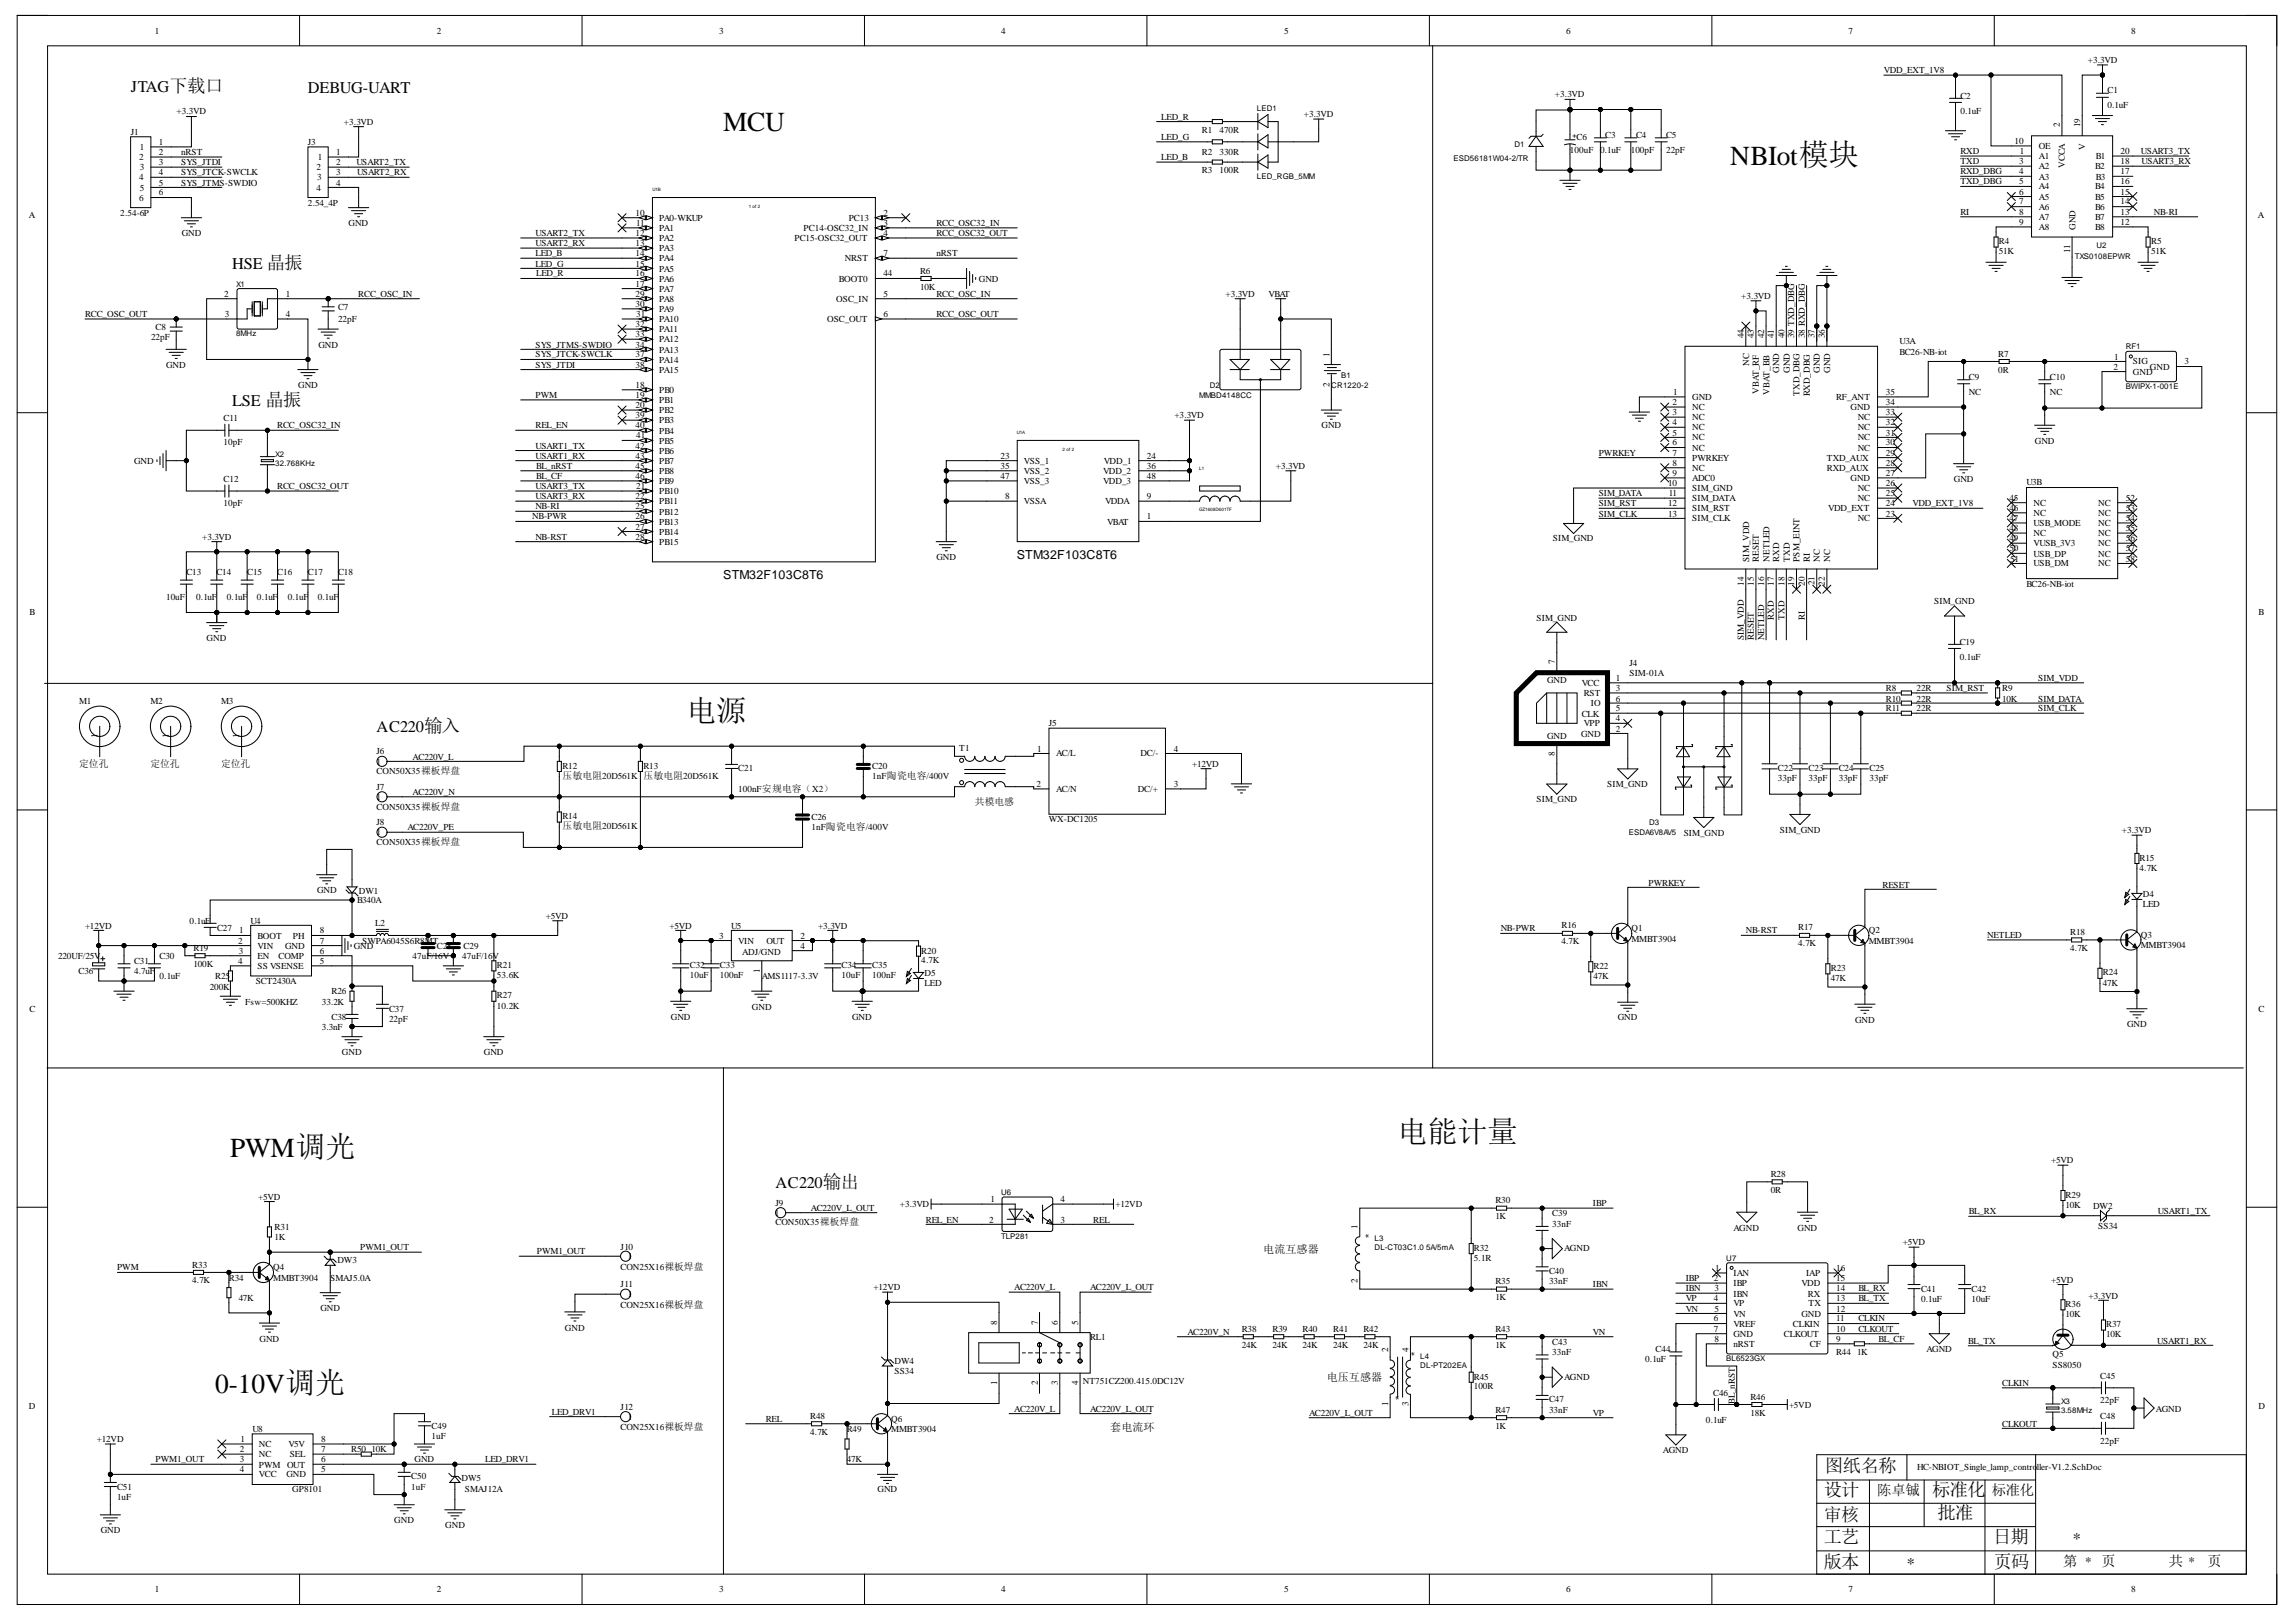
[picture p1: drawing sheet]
<svg xmlns="http://www.w3.org/2000/svg" width="297mm" height="210mm" viewBox="0 0 297 210" stroke-linecap="round" stroke-linejoin="round" font-family="sans-serif">
<defs><g id="words">
<g font-size="3.9">
<text x="88.8" y="93.3">电源</text>
<text x="180.8" y="147.8">电能计量</text>
</g>
<g font-size="3.6">
<text x="93.6" y="16.9">MCU</text>
<text x="223.8" y="21.3">NBIot模块</text>
<text x="29.8" y="149.7">PWM调光</text>
<text x="27.8" y="180.3">0-10V调光</text>
</g>
<g font-size="2.4">
<text x="236.1" y="190.4">图纸名称</text>
<text x="235.9" y="193.6">设计</text>
<text x="235.9" y="196.8">审核</text>
<text x="250" y="193.6">标准化</text>
<text x="250.7" y="196.6">批准</text>
<text x="235.9" y="199.7">工艺</text>
<text x="235.9" y="202.9">版本</text>
<text x="257.8" y="199.7">日期</text>
<text x="257.9" y="202.9">页码</text>
</g>
<g font-size="2.1">
<text x="16.9" y="11.9">JTAG下载口</text>
<text x="39.8" y="12">DEBUG-UART</text>
<text x="30" y="34.8">HSE 晶振</text>
<text x="30" y="52.5">LSE 晶振</text>
<text x="48.7" y="94.8">AC220输入</text>
<text x="100.3" y="153.8">AC220输出</text>
<text x="246.7" y="203">*</text>
<text x="268.2" y="199.8">*</text>
</g>
<g font-size="1.9">
<text x="242.9" y="193.5">陈卓铖</text>
<text x="257.7" y="193.5">标准化</text>
<text x="266.9" y="202.6">第 * 页</text>
<text x="280.6" y="202.6">共 *</text>
<text x="285.6" y="202.6">页</text>
</g>
<g font-size="1.6">
<text x="93.6" y="75">STM32F103C8T6</text>
<text x="131.5" y="72.4">STM32F103C8T6</text>
</g>
<g font-size="1.4">
<text x="163.4" y="162.2">电流互感器</text>
<text x="171.6" y="178.8">电压互感器</text>
<text x="143.6" y="185.2">套电流环</text>
</g>
<g font-size="1.3">
<text x="10.2" y="99.2">定位孔</text>
<text x="19.5" y="99.2">定位孔</text>
<text x="28.6" y="99.2">定位孔</text>
<text x="72.8" y="100.8">压敏电阻20D561K</text>
<text x="83.2" y="100.8">压敏电阻20D561K</text>
<text x="72.8" y="107.3">压敏电阻20D561K</text>
<text x="126.1" y="104.1">共模电感</text>
<text x="177.6" y="160.3" transform="rotate(-90 177.6 160.3)">*</text>
<text x="183.5" y="175.6" transform="rotate(-90 183.5 175.6)">*</text>
<text x="181.5" y="181.3" transform="rotate(-90 181.5 181.3)">*</text>
</g>
<g font-size="1.2">
<text x="20" y="4.4">1</text>
<text x="56.5" y="4.4">2</text>
<text x="93.1" y="4.4">3</text>
<text x="129.5" y="4.4">4</text>
<text x="166.1" y="4.4">5</text>
<text x="202.6" y="4.4">6</text>
<text x="239.1" y="4.4">7</text>
<text x="275.7" y="4.4">8</text>
<text x="243.7" y="9.5">VDD_EXT_1V8</text>
<text x="270.1" y="8.1">+3.3VD</text>
<text x="16.9" y="17.4">J1</text>
<text x="22.8" y="14.8">+3.3VD</text>
<text x="44.5" y="16.1">+3.3VD</text>
<text x="150.2" y="15.5">LED_R</text>
<text x="155.5" y="17.2">R1</text>
<text x="157.8" y="17.2">470R</text>
<text x="168.7" y="15.1">+3.3VD</text>
<text x="201.2" y="12.6">+3.3VD</text>
<text x="207.7" y="17.8">C3</text>
<text x="211.7" y="17.8">C4</text>
<text x="215.5" y="17.8">C5</text>
<text x="253.6" y="12.8">C2</text>
<text x="253.6" y="14.7">0.1uF</text>
<text x="266.5" y="16.5" transform="rotate(-90 266.5 16.5)">2</text>
<text x="269.1" y="16.5" transform="rotate(-90 269.1 16.5)">19</text>
<text x="272.6" y="12.1">C1</text>
<text x="272.6" y="14">0.1uF</text>
<text x="18" y="20.7">2</text>
<text x="18" y="23.3">4</text>
<text x="18.1" y="19.4">1</text>
<text x="18.1" y="22.1">3</text>
<text x="20.6" y="18.8">1</text>
<text x="20.6" y="20">2</text>
<text x="20.6" y="21.4">3</text>
<text x="20.6" y="22.7">4</text>
<text x="23.4" y="20">nRST</text>
<text x="23.4" y="21.4">SYS_JTDI</text>
<text x="23.4" y="22.7">SYS_JTCK-SWCLK</text>
<text x="39.8" y="18.8">J3</text>
<text x="40.9" y="22.1">2</text>
<text x="41" y="23.3">3</text>
<text x="41.1" y="20.7">1</text>
<text x="43.5" y="20">1</text>
<text x="43.5" y="21.4">2</text>
<text x="43.5" y="22.7">3</text>
<text x="46.1" y="21.4">USART2_TX</text>
<text x="46.2" y="22.7">USART2_RX</text>
<text x="150.2" y="18.1">LED_G</text>
<text x="150.2" y="20.7">LED_B</text>
<text x="155.5" y="20">R2</text>
<text x="155.5" y="22.4">R3</text>
<text x="157.8" y="20">330R</text>
<text x="157.8" y="22.4">100R</text>
<text x="203.1" y="19.8">100uF</text>
<text x="204" y="18.1">C6</text>
<text x="207" y="19.8">0.1uF</text>
<text x="211" y="19.8">100pF</text>
<text x="215.5" y="19.8">22pF</text>
<text x="253.6" y="20">RXD</text>
<text x="253.6" y="21.2">TXD</text>
<text x="253.6" y="22.6">RXD_DBG</text>
<text x="253.6" y="23.8">TXD_DBG</text>
<text x="260.6" y="18.6">10</text>
<text x="261.2" y="21.2">3</text>
<text x="261.2" y="22.6">4</text>
<text x="261.2" y="23.8">5</text>
<text x="261.3" y="20">1</text>
<text x="263.8" y="20.6">A1</text>
<text x="263.8" y="21.9">A2</text>
<text x="263.8" y="23.2">A3</text>
<text x="263.8" y="19.3">OE</text>
<text x="267.2" y="21.7" transform="rotate(-90 267.2 21.7)">VCCA</text>
<text x="269.8" y="19.4" transform="rotate(-90 269.8 19.4)">V</text>
<text x="271" y="21.9">B2</text>
<text x="271.1" y="23.2">B3</text>
<text x="271.1" y="20.6">B1</text>
<text x="274.3" y="23.8">16</text>
<text x="274.3" y="22.6">17</text>
<text x="274.3" y="21.2">18</text>
<text x="274.3" y="20">20</text>
<text x="277" y="20">USART3_TX</text>
<text x="277" y="21.2">USART3_RX</text>
<text x="3.7" y="28.1">A</text>
<text x="15.6" y="27.9">2.54-6P</text>
<text x="18" y="26">6</text>
<text x="18.1" y="24.7">5</text>
<text x="20.6" y="24">5</text>
<text x="20.6" y="25.3">6</text>
<text x="23.4" y="24">SYS_JTMS-SWDIO</text>
<text x="39.8" y="26.6">2.54_4P</text>
<text x="40.9" y="24.7">4</text>
<text x="43.5" y="24">4</text>
<text x="45.1" y="29.2">GND</text>
<text x="82.2" y="27.9">10</text>
<text x="82.3" y="29.2">11</text>
<text x="85.3" y="28.6">PA0-WKUP</text>
<text x="85.3" y="29.9">PA1</text>
<text x="104" y="29.9">PC14-OSC32_IN</text>
<text x="109.8" y="28.6">PC13</text>
<text x="114.3" y="27.9">2</text>
<text x="114.3" y="29.2">3</text>
<text x="121.1" y="29.2">RCC_OSC32_IN</text>
<text x="253.6" y="27.8">RI</text>
<text x="261.2" y="25.2">6</text>
<text x="261.2" y="26.5">7</text>
<text x="261.2" y="27.8">8</text>
<text x="261.2" y="29.1">9</text>
<text x="263.8" y="24.5">A4</text>
<text x="263.8" y="25.9">A5</text>
<text x="263.8" y="27.1">A6</text>
<text x="263.8" y="28.5">A7</text>
<text x="263.8" y="29.8">A8</text>
<text x="268.5" y="29.8" transform="rotate(-90 268.5 29.8)">GND</text>
<text x="271" y="29.8">B8</text>
<text x="271" y="28.5">B7</text>
<text x="271" y="27.1">B6</text>
<text x="271" y="25.9">B5</text>
<text x="271" y="24.5">B4</text>
<text x="274.3" y="29.1">12</text>
<text x="274.3" y="27.8">13</text>
<text x="274.3" y="26.5">14</text>
<text x="274.3" y="25.2">15</text>
<text x="278.7" y="27.8">NB-RI</text>
<text x="292.1" y="28.1">A</text>
<text x="23.5" y="30.5">GND</text>
<text x="69.3" y="30.5">USART2_TX</text>
<text x="69.3" y="31.9">USART2_RX</text>
<text x="69.3" y="34.5">LED_G</text>
<text x="69.3" y="33.1">LED_B</text>
<text x="69.4" y="35.8">LED_R</text>
<text x="82.2" y="30.5">12</text>
<text x="82.2" y="31.9">13</text>
<text x="82.2" y="33.1">14</text>
<text x="82.2" y="34.5">15</text>
<text x="82.2" y="35.8">16</text>
<text x="85.3" y="31.2">PA2</text>
<text x="85.3" y="32.5">PA3</text>
<text x="85.3" y="33.8">PA4</text>
<text x="85.3" y="35.2">PA5</text>
<text x="102.8" y="31.2">PC15-OSC32_OUT</text>
<text x="109.3" y="33.8">NRST</text>
<text x="114.3" y="30.5">4</text>
<text x="114.3" y="33.1">7</text>
<text x="114.3" y="35.8">44</text>
<text x="119" y="35.4">R6</text>
<text x="121.1" y="30.5">RCC_OSC32_OUT</text>
<text x="121.1" y="33.1">nRST</text>
<text x="258.6" y="31.6">R4</text>
<text x="258.6" y="32.9">51K</text>
<text x="267.8" y="32.7" transform="rotate(-90 267.8 32.7)">11</text>
<text x="278.3" y="31.6">R5</text>
<text x="278.3" y="32.9">51K</text>
<text x="11" y="41">RCC_OSC_OUT</text>
<text x="29" y="38.4">2</text>
<text x="29.1" y="41">3</text>
<text x="37" y="41">4</text>
<text x="37" y="38.4">1</text>
<text x="43.7" y="40.1">C7</text>
<text x="43.7" y="41.7">22pF</text>
<text x="46.4" y="38.4">RCC_OSC_IN</text>
<text x="82.2" y="37.1">17</text>
<text x="82.2" y="38.4">29</text>
<text x="82.2" y="39.7">30</text>
<text x="82.3" y="41">31</text>
<text x="85.3" y="36.4">PA6</text>
<text x="85.3" y="37.8">PA7</text>
<text x="85.3" y="39.1">PA8</text>
<text x="85.3" y="40.4">PA9</text>
<text x="85.3" y="41.7">PA10</text>
<text x="107" y="41.7">OSC_OUT</text>
<text x="108.2" y="39.1">OSC_IN</text>
<text x="108.5" y="36.4">BOOT0</text>
<text x="114.3" y="38.4">5</text>
<text x="114.3" y="41">6</text>
<text x="119" y="37.5">10K</text>
<text x="121.1" y="38.4">RCC_OSC_IN</text>
<text x="121.1" y="41">RCC_OSC_OUT</text>
<text x="126.6" y="36.4">GND</text>
<text x="158.5" y="38.4">+3.3VD</text>
<text x="164.1" y="38.4">VBAT</text>
<text x="225.3" y="38.7">+3.3VD</text>
<text x="19.5" y="44">22pF</text>
<text x="20.1" y="42.7">C8</text>
<text x="21.5" y="47.6">GND</text>
<text x="41.2" y="45">GND</text>
<text x="69.3" y="45">SYS_JTMS-SWDIO</text>
<text x="69.3" y="46.2">SYS_JTCK-SWCLK</text>
<text x="69.3" y="47.6">SYS_JTDI</text>
<text x="82.2" y="42.4">32</text>
<text x="82.2" y="43.6">33</text>
<text x="82.2" y="45">34</text>
<text x="82.2" y="46.2">37</text>
<text x="82.2" y="47.6">38</text>
<text x="85.3" y="43">PA11</text>
<text x="85.3" y="44.3">PA12</text>
<text x="85.3" y="45.6">PA13</text>
<text x="85.3" y="46.9">PA14</text>
<text x="172" y="46.2" transform="rotate(-90 172 46.2)">1</text>
<text x="225.6" y="43.8" transform="rotate(-90 225.6 43.8)">44</text>
<text x="226.3" y="47.3" transform="rotate(-90 226.3 47.3)">NC</text>
<text x="226.9" y="43.8" transform="rotate(-90 226.9 43.8)">43</text>
<text x="228.2" y="43.8" transform="rotate(-90 228.2 43.8)">42</text>
<text x="229.5" y="43.8" transform="rotate(-90 229.5 43.8)">41</text>
<text x="230.9" y="43.8" transform="rotate(-90 230.9 43.8)">40</text>
<text x="232.1" y="43.8" transform="rotate(-90 232.1 43.8)">39 TXD_DBG</text>
<text x="233.5" y="43.8" transform="rotate(-90 233.5 43.8)">38 RXD_DBG</text>
<text x="234.8" y="43.8" transform="rotate(-90 234.8 43.8)">37</text>
<text x="236.1" y="43.8" transform="rotate(-90 236.1 43.8)">36</text>
<text x="245.7" y="44.5">U3A</text>
<text x="245.7" y="45.9">BC26-NB-iot</text>
<text x="258.5" y="46.2">R7</text>
<text x="273.4" y="47.8">2</text>
<text x="273.5" y="46.6">1</text>
<text x="275.9" y="47.2">SIG</text>
<text x="278.1" y="47.8">GND</text>
<text x="282.6" y="47.2">3</text>
<text x="38.6" y="50.2">GND</text>
<text x="69.3" y="51.5">PWM</text>
<text x="82.2" y="50.2">18</text>
<text x="82.2" y="51.5">19</text>
<text x="82.2" y="52.8">20</text>
<text x="85.3" y="50.9">PB0</text>
<text x="85.3" y="52.2">PB1</text>
<text x="85.3" y="53.5">PB2</text>
<text x="85.3" y="48.3">PA15</text>
<text x="172" y="50" transform="rotate(-90 172 50)">2</text>
<text x="216.4" y="52.4">2</text>
<text x="216.4" y="53.8">3</text>
<text x="216.5" y="51.1">1</text>
<text x="218.9" y="51.7">GND</text>
<text x="218.9" y="53.1">NC</text>
<text x="227.6" y="51" transform="rotate(-90 227.6 51)">VBAT_RF</text>
<text x="228.9" y="51.1" transform="rotate(-90 228.9 51.1)">VBAT_BB</text>
<text x="230.2" y="48.3" transform="rotate(-90 230.2 48.3)">GND</text>
<text x="231.5" y="48.3" transform="rotate(-90 231.5 48.3)">GND</text>
<text x="232.8" y="51.2" transform="rotate(-90 232.8 51.2)">TXD_DBG</text>
<text x="234.2" y="51.3" transform="rotate(-90 234.2 51.3)">RXD_DBG</text>
<text x="235.4" y="48.3" transform="rotate(-90 235.4 48.3)">GND</text>
<text x="236.8" y="48.3" transform="rotate(-90 236.8 48.3)">GND</text>
<text x="237.5" y="51.7">RF_ANT</text>
<text x="239.4" y="53.1">GND</text>
<text x="244" y="53.8">33</text>
<text x="244" y="52.4">34</text>
<text x="244" y="51.1">35</text>
<text x="254.7" y="49.1">C9</text>
<text x="254.7" y="51.1">NC</text>
<text x="258.5" y="48.3">0R</text>
<text x="265.2" y="49.1">C10</text>
<text x="265.2" y="51.1">NC</text>
<text x="275.9" y="48.5">GND</text>
<text x="28.9" y="54.5">C11</text>
<text x="28.9" y="57.6">10pF</text>
<text x="35.9" y="55.5">RCC_OSC32_IN</text>
<text x="69.3" y="55.5">REL_EN</text>
<text x="69.3" y="58.1">USART1_TX</text>
<text x="69.3" y="59.3">USART1_RX</text>
<text x="82.2" y="54.1">39</text>
<text x="82.2" y="55.5">40</text>
<text x="82.2" y="58.1">42</text>
<text x="82.2" y="59.3">43</text>
<text x="82.3" y="56.7">41</text>
<text x="85.3" y="54.8">PB3</text>
<text x="85.3" y="56.1">PB4</text>
<text x="85.3" y="57.4">PB5</text>
<text x="85.3" y="58.7">PB6</text>
<text x="129.4" y="59.3">23</text>
<text x="148.4" y="59.3">24</text>
<text x="151.9" y="54.1">+3.3VD</text>
<text x="171" y="55.5">GND</text>
<text x="206.8" y="59">PWRKEY</text>
<text x="216.4" y="55">4</text>
<text x="216.4" y="56.4">5</text>
<text x="216.4" y="57.6">6</text>
<text x="216.4" y="59">7</text>
<text x="218.9" y="54.4">NC</text>
<text x="218.9" y="55.7">NC</text>
<text x="218.9" y="57">NC</text>
<text x="218.9" y="58.3">NC</text>
<text x="218.9" y="59.6">PWRKEY</text>
<text x="236.4" y="59.6">TXD_AUX</text>
<text x="240.3" y="58.3">NC</text>
<text x="240.3" y="57">NC</text>
<text x="240.3" y="55.7">NC</text>
<text x="240.3" y="54.4">NC</text>
<text x="244" y="59">29</text>
<text x="244" y="57.6">30</text>
<text x="244" y="56.4">31</text>
<text x="244" y="55">32</text>
<text x="263.3" y="57.4">GND</text>
<text x="17.3" y="60">GND</text>
<text x="28.9" y="62.4">C12</text>
<text x="28.9" y="65.5">10pF</text>
<text x="35.9" y="63.3">RCC_OSC32_OUT</text>
<text x="69.3" y="63.3">USART3_TX</text>
<text x="69.3" y="64.6">USART3_RX</text>
<text x="69.3" y="65.9">NB-RI</text>
<text x="69.4" y="60.7">BL_nRST</text>
<text x="69.4" y="62">BL_CF</text>
<text x="82.2" y="64.6">22</text>
<text x="82.2" y="65.9">25</text>
<text x="82.2" y="60.7">45</text>
<text x="82.2" y="62">46</text>
<text x="82.3" y="63.3">21</text>
<text x="85.3" y="64">PB10</text>
<text x="85.3" y="65.3">PB11</text>
<text x="85.3" y="60">PB7</text>
<text x="85.3" y="61.4">PB8</text>
<text x="85.3" y="62.6">PB9</text>
<text x="129.4" y="60.7">35</text>
<text x="129.4" y="62">47</text>
<text x="130" y="64.6">8</text>
<text x="132.5" y="65.3">VSSA</text>
<text x="132.5" y="60">VSS_1</text>
<text x="132.5" y="61.4">VSS_2</text>
<text x="132.5" y="62.6">VSS_3</text>
<text x="142.7" y="61.4">VDD_2</text>
<text x="142.7" y="62.6">VDD_3</text>
<text x="142.8" y="60">VDD_1</text>
<text x="143" y="65.3">VDDA</text>
<text x="148.4" y="64.6">9</text>
<text x="148.4" y="60.7">36</text>
<text x="148.4" y="62">48</text>
<text x="165" y="60.7">+3.3VD</text>
<text x="206.8" y="64.2">SIM_DATA</text>
<text x="206.8" y="65.5">SIM_RST</text>
<text x="215.8" y="62.9">10</text>
<text x="215.8" y="65.5">12</text>
<text x="215.9" y="64.2">11</text>
<text x="216.4" y="60.3">8</text>
<text x="216.4" y="61.6">9</text>
<text x="218.9" y="60.9">NC</text>
<text x="218.9" y="62.2">ADC0</text>
<text x="218.9" y="63.6">SIM_GND</text>
<text x="218.9" y="64.8">SIM_DATA</text>
<text x="236.4" y="60.9">RXD_AUX</text>
<text x="239.4" y="62.2">GND</text>
<text x="240.3" y="64.8">NC</text>
<text x="240.3" y="63.6">NC</text>
<text x="244" y="65.5">24</text>
<text x="244" y="64.2">25</text>
<text x="244" y="62.9">26</text>
<text x="244" y="61.6">27</text>
<text x="244" y="60.3">28</text>
<text x="247.4" y="65.5">VDD_EXT_1V8</text>
<text x="252.8" y="62.4">GND</text>
<text x="260" y="64.8">45</text>
<text x="262.2" y="62.8">U3B</text>
<text x="263.1" y="65.4">NC</text>
<text x="271.5" y="65.4">NC</text>
<text x="275" y="64.8">52</text>
<text x="26.1" y="69.8">+3.3VD</text>
<text x="68.9" y="67.2">NB-PWR</text>
<text x="69.3" y="69.8">NB-RST</text>
<text x="82.2" y="67.2">26</text>
<text x="82.2" y="68.6">27</text>
<text x="82.2" y="69.8">28</text>
<text x="85.3" y="66.6">PB12</text>
<text x="85.3" y="67.9">PB13</text>
<text x="85.3" y="69.2">PB14</text>
<text x="85.3" y="70.5">PB15</text>
<text x="143.2" y="67.9">VBAT</text>
<text x="148.4" y="67.2">1</text>
<text x="200.9" y="70.1">SIM_GND</text>
<text x="206.8" y="66.9">SIM_CLK</text>
<text x="215.8" y="66.9">13</text>
<text x="218.9" y="66.2">SIM_RST</text>
<text x="218.9" y="67.5">SIM_CLK</text>
<text x="236.5" y="66.2">VDD_EXT</text>
<text x="240.3" y="67.5">NC</text>
<text x="244" y="66.9">23</text>
<text x="260" y="66.1">46</text>
<text x="260" y="67.5">47</text>
<text x="260" y="68.7">48</text>
<text x="260" y="70.1">49</text>
<text x="260" y="71.3">50</text>
<text x="263.1" y="66.8">NC</text>
<text x="263.1" y="68">USB_MODE</text>
<text x="263.1" y="69.4">NC</text>
<text x="263.1" y="70.7">VUSB_3V3</text>
<text x="271.5" y="66.8">NC</text>
<text x="271.5" y="68">NC</text>
<text x="271.5" y="69.4">NC</text>
<text x="271.5" y="70.7">NC</text>
<text x="275" y="66.1">53</text>
<text x="275" y="67.5">54</text>
<text x="275" y="68.7">55</text>
<text x="275" y="70.1">56</text>
<text x="275" y="71.3">57</text>
<text x="21.5" y="77.7">10uF</text>
<text x="24.1" y="74.5">C13</text>
<text x="25.4" y="77.7">0.1uF</text>
<text x="28" y="74.5">C14</text>
<text x="29.4" y="77.7">0.1uF</text>
<text x="32" y="74.5">C15</text>
<text x="33.2" y="77.7">0.1uF</text>
<text x="35.9" y="74.5">C16</text>
<text x="37.2" y="77.7">0.1uF</text>
<text x="39.8" y="74.5">C17</text>
<text x="41.1" y="77.7">0.1uF</text>
<text x="43.7" y="74.5">C18</text>
<text x="121.1" y="72.4">GND</text>
<text x="225.6" y="75.8" transform="rotate(-90 225.6 75.8)">14</text>
<text x="226.3" y="72.7" transform="rotate(-90 226.3 72.7)">SIM_VDD</text>
<text x="226.9" y="75.8" transform="rotate(-90 226.9 75.8)">15</text>
<text x="227.6" y="72.7" transform="rotate(-90 227.6 72.7)">RESET</text>
<text x="228.2" y="75.8" transform="rotate(-90 228.2 75.8)">16</text>
<text x="228.9" y="72.7" transform="rotate(-90 228.9 72.7)">NETLED</text>
<text x="229.5" y="75.8" transform="rotate(-90 229.5 75.8)">17</text>
<text x="230.2" y="72.7" transform="rotate(-90 230.2 72.7)">RXD</text>
<text x="230.9" y="75.8" transform="rotate(-90 230.9 75.8)">18</text>
<text x="231.5" y="72.7" transform="rotate(-90 231.5 72.7)">TXD</text>
<text x="232.1" y="75.8" transform="rotate(-90 232.1 75.8)">19</text>
<text x="232.8" y="72.7" transform="rotate(-90 232.8 72.7)">PSM_EINT</text>
<text x="233.5" y="75.8" transform="rotate(-90 233.5 75.8)">20</text>
<text x="234.2" y="72.7" transform="rotate(-90 234.2 72.7)">RI</text>
<text x="234.8" y="75.7" transform="rotate(-90 234.8 75.7)">21</text>
<text x="235.4" y="72.7" transform="rotate(-90 235.4 72.7)">NC</text>
<text x="236.1" y="75.8" transform="rotate(-90 236.1 75.8)">22</text>
<text x="236.8" y="72.7" transform="rotate(-90 236.8 72.7)">NC</text>
<text x="260" y="72.7">51</text>
<text x="262.2" y="75.9">BC26-NB-iot</text>
<text x="263.1" y="72">USB_DP</text>
<text x="263.1" y="73.3">USB_DM</text>
<text x="271.5" y="72">NC</text>
<text x="271.5" y="73.3">NC</text>
<text x="275" y="72.7">58</text>
<text x="3.8" y="79.5">B</text>
<text x="26.7" y="82.9">GND</text>
<text x="198.8" y="80.3">SIM_GND</text>
<text x="225.6" y="82.8" transform="rotate(-90 225.6 82.8)">SIM_VDD</text>
<text x="226.9" y="82.8" transform="rotate(-90 226.9 82.8)">RESET</text>
<text x="228.2" y="82.8" transform="rotate(-90 228.2 82.8)">NETLED</text>
<text x="229.5" y="80.2" transform="rotate(-90 229.5 80.2)">RXD</text>
<text x="230.9" y="80.2" transform="rotate(-90 230.9 80.2)">TXD</text>
<text x="233.5" y="80.2" transform="rotate(-90 233.5 80.2)">RI</text>
<text x="250.2" y="78.2">SIM_GND</text>
<text x="253.5" y="83.4">C19</text>
<text x="292.2" y="79.5">B</text>
<text x="200.2" y="88.4">GND</text>
<text x="201.2" y="86" transform="rotate(-90 201.2 86)">7</text>
<text x="204.6" y="88.8">VCC</text>
<text x="209" y="88.2">1</text>
<text x="209" y="89.4">3</text>
<text x="210.8" y="86.1">J4</text>
<text x="210.8" y="87.5">SIM-01A</text>
<text x="244" y="89.4">R8</text>
<text x="247.9" y="89.4">22R</text>
<text x="251.8" y="89.4">SIM_RST</text>
<text x="253.5" y="85.4">0.1uF</text>
<text x="259" y="89.4">R9</text>
<text x="263.7" y="88.2">SIM_VDD</text>
<text x="10.2" y="91.1">M1</text>
<text x="12.6" y="95.5" transform="rotate(-90 12.6 95.5)">1</text>
<text x="19.5" y="91.1">M2</text>
<text x="21.8" y="95.5" transform="rotate(-90 21.8 95.5)">1</text>
<text x="28.6" y="91.1">M3</text>
<text x="31" y="95.5" transform="rotate(-90 31 95.5)">1</text>
<text x="135.7" y="94">J5</text>
<text x="200.2" y="95.7">GND</text>
<text x="204.6" y="95.3">GND</text>
<text x="204.6" y="92.7">CLK</text>
<text x="204.9" y="90.1">RST</text>
<text x="204.9" y="94">VPP</text>
<text x="205.8" y="91.4">IO</text>
<text x="209" y="94.7">2</text>
<text x="209" y="93.3">4</text>
<text x="209" y="92.1">5</text>
<text x="209" y="90.8">6</text>
<text x="244" y="90.8">R10</text>
<text x="244" y="92.1">R11</text>
<text x="247.9" y="90.8">22R</text>
<text x="247.9" y="92.1">22R</text>
<text x="259" y="90.8">10K</text>
<text x="263.7" y="90.8">SIM_DATA</text>
<text x="263.7" y="92.1">SIM_CLK</text>
<text x="48.7" y="99">1</text>
<text x="48.7" y="97.6">J6</text>
<text x="48.7" y="100.2">CON50X35裸板焊盘</text>
<text x="53.4" y="98.3">AC220V_L</text>
<text x="72.8" y="99.5">R12</text>
<text x="83.2" y="99.5">R13</text>
<text x="95.5" y="99.8">C21</text>
<text x="112.8" y="99.6">C20</text>
<text x="112.8" y="100.8">1nF陶瓷电容/400V</text>
<text x="124.1" y="97.2">T1</text>
<text x="134.1" y="101.9">2</text>
<text x="134.2" y="97.3">1</text>
<text x="136.6" y="97.9">AC/L</text>
<text x="147.5" y="97.9">DC/-</text>
<text x="151.8" y="101.9">3</text>
<text x="151.8" y="97.3">4</text>
<text x="154.2" y="99.2">+12VD</text>
<text x="201.2" y="97.8" transform="rotate(-90 201.2 97.8)">8</text>
<text x="207.9" y="101.9">SIM_GND</text>
<text x="230" y="99.7">C22</text>
<text x="230" y="101.1">33pF</text>
<text x="234" y="99.7">C23</text>
<text x="234" y="101.1">33pF</text>
<text x="237.9" y="99.7">C24</text>
<text x="237.9" y="101.1">33pF</text>
<text x="241.9" y="99.7">C25</text>
<text x="241.9" y="101.1">33pF</text>
<text x="48.7" y="103.5">1</text>
<text x="48.7" y="102.2">J7</text>
<text x="48.7" y="104.8">CON50X35裸板焊盘</text>
<text x="48.7" y="106.8">J8</text>
<text x="52.7" y="107.4">AC220V_PE</text>
<text x="53.4" y="102.9">AC220V_N</text>
<text x="72.8" y="106">R14</text>
<text x="95.5" y="102.4">100nF安规电容（X2）</text>
<text x="105" y="106.2">C26</text>
<text x="105" y="107.4">1nF陶瓷电容/400V</text>
<text x="135.7" y="106.4">WX-DC1205</text>
<text x="136.6" y="102.5">AC/N</text>
<text x="147.2" y="102.5">DC/+</text>
<text x="198.8" y="103.8">SIM_GND</text>
<text x="230.3" y="107.8">SIM_GND</text>
<text x="274.5" y="107.9">+3.3VD</text>
<text x="48.7" y="108.1">1</text>
<text x="48.7" y="109.4">CON50X35裸板焊盘</text>
<text x="217.8" y="108.2">SIM_GND</text>
<text x="276.8" y="111.4">R15</text>
<text x="276.8" y="112.7">4.7K</text>
<text x="24.5" y="119.5">0.1uF</text>
<text x="32.4" y="119.5">U4</text>
<text x="41" y="115.5">GND</text>
<text x="46.2" y="116.9">B340A</text>
<text x="46.4" y="115.7">DW1</text>
<text x="48.6" y="119.9">L2</text>
<text x="70.6" y="118.9">+5VD</text>
<text x="213.3" y="114.6">PWRKEY</text>
<text x="243.5" y="114.9">RESET</text>
<text x="277.2" y="116.1">D4</text>
<text x="277.2" y="117.3">LED</text>
<text x="7.5" y="124.1">220UF/25V</text>
<text x="11" y="120.2">+12VD</text>
<text x="17.3" y="124.8">C31</text>
<text x="20.6" y="124.1">C30</text>
<text x="25" y="123.1">R19</text>
<text x="25" y="125.1">100K</text>
<text x="28.1" y="120.5">C27</text>
<text x="30.8" y="122.1">2</text>
<text x="30.8" y="124.8">4</text>
<text x="30.9" y="123.4">3</text>
<text x="31" y="120.8">1</text>
<text x="33.3" y="121.5">BOOT</text>
<text x="33.3" y="122.8">VIN</text>
<text x="33.3" y="124.1">EN</text>
<text x="33.3" y="125.4">SS VSENSE</text>
<text x="36" y="124.1">COMP</text>
<text x="36.9" y="122.8">GND</text>
<text x="37.9" y="121.5">PH</text>
<text x="41.4" y="124.8">5</text>
<text x="41.4" y="123.4">6</text>
<text x="41.4" y="122.1">7</text>
<text x="41.4" y="120.8">8</text>
<text x="45.8" y="122.8">GND</text>
<text x="46.9" y="122.1">SWPA6045S6R8MT</text>
<text x="53.4" y="124.1">47uF/16V</text>
<text x="56.5" y="122.8">C28</text>
<text x="59.8" y="124.1">47uF/16V</text>
<text x="60" y="122.8">C29</text>
<text x="64.3" y="125.3">R21</text>
<text x="86.6" y="120.2">+5VD</text>
<text x="89.2" y="125.3">C32</text>
<text x="93.1" y="121.5">3</text>
<text x="93.1" y="125.3">C33</text>
<text x="94.6" y="120.2">U5</text>
<text x="95.5" y="122.1">VIN</text>
<text x="96" y="123.6">ADJ/GND</text>
<text x="98.3" y="125.9" transform="rotate(-90 98.3 125.9)">1</text>
<text x="99.1" y="122.1">OUT</text>
<text x="103.5" y="121.5">2</text>
<text x="103.5" y="122.8">4</text>
<text x="105.8" y="120.2">+3.3VD</text>
<text x="108.9" y="125.3">C34</text>
<text x="112.8" y="125.3">C35</text>
<text x="119.2" y="123.4">R20</text>
<text x="119.2" y="124.7">4.7K</text>
<text x="194.1" y="120.5">NB-PWR</text>
<text x="202" y="120.1">R16</text>
<text x="202" y="122.2">4.7K</text>
<text x="206.2" y="125.4">R22</text>
<text x="211.1" y="120.5">Q1</text>
<text x="211.1" y="121.9">MMBT3904</text>
<text x="225.9" y="120.8">NB-RST</text>
<text x="232.6" y="120.4">R17</text>
<text x="232.6" y="122.5">4.7K</text>
<text x="236.9" y="125.6">R23</text>
<text x="241.8" y="120.8">Q2</text>
<text x="241.8" y="122.1">MMBT3904</text>
<text x="257.1" y="121.4">NETLED</text>
<text x="267.8" y="121">R18</text>
<text x="267.8" y="123.1">4.7K</text>
<text x="277" y="121.4">Q3</text>
<text x="277" y="122.7">MMBT3904</text>
<text x="3.8" y="130.9">C</text>
<text x="10.2" y="126">C36</text>
<text x="17.3" y="126">4.7uF</text>
<text x="20.6" y="126.7">0.1uF</text>
<text x="27.2" y="128.1">200K</text>
<text x="27.8" y="126.7">R25</text>
<text x="31.7" y="130">Fsw=500KHZ</text>
<text x="33.1" y="127.4">SCT2430A</text>
<text x="41.6" y="130">33.2K</text>
<text x="42.9" y="128.7">R26</text>
<text x="42.9" y="131.9">C38</text>
<text x="50.3" y="130.9">C37</text>
<text x="64.3" y="126.5">53.6K</text>
<text x="64.3" y="129.2">R27</text>
<text x="64.3" y="130.5">10.2K</text>
<text x="86.8" y="131.9">GND</text>
<text x="89.2" y="126.5">10uF</text>
<text x="93.1" y="126.5">100nF</text>
<text x="97.3" y="130.7">GND</text>
<text x="98.6" y="126.7">AMS1117-3.3V</text>
<text x="108.9" y="126.5">10uF</text>
<text x="110.2" y="131.9">GND</text>
<text x="112.8" y="126.5">100nF</text>
<text x="119.6" y="126.3">D5</text>
<text x="119.6" y="127.6">LED</text>
<text x="206.2" y="126.7">47K</text>
<text x="236.9" y="127">47K</text>
<text x="272.1" y="126.2">R24</text>
<text x="272.1" y="127.6">47K</text>
<text x="292.2" y="130.9">C</text>
<text x="41.6" y="133.3">3.3nF</text>
<text x="44.2" y="136.5">GND</text>
<text x="50.3" y="132.2">22pF</text>
<text x="62.6" y="136.5">GND</text>
<text x="209.3" y="132">GND</text>
<text x="240" y="132.4">GND</text>
<text x="275.2" y="132.9">GND</text>
<text x="33.4" y="155.3">+5VD</text>
<text x="128.2" y="155.6">1</text>
<text x="137.2" y="155.6">4</text>
<text x="193.5" y="155.7">R30</text>
<text x="229.1" y="152.3">R28</text>
<text x="229.1" y="154.4">0R</text>
<text x="265.4" y="150.5">+5VD</text>
<text x="267.2" y="155">R29</text>
<text x="35.5" y="159.2">R31</text>
<text x="35.5" y="160.5">1K</text>
<text x="46.6" y="161.8">PWM1_OUT</text>
<text x="80.3" y="161.7">J10</text>
<text x="100.2" y="157.3">1</text>
<text x="100.3" y="156">J9</text>
<text x="100.3" y="158.6">CON50X35裸板焊盘</text>
<text x="104.9" y="156.7">AC220V_L_OUT</text>
<text x="116.4" y="156.2">+3.3VD</text>
<text x="119.8" y="158.2">REL_EN</text>
<text x="128" y="158.2">2</text>
<text x="137.2" y="158.2">3</text>
<text x="141.4" y="158.2">REL</text>
<text x="144.3" y="156.2">+12VD</text>
<text x="175.6" y="159" transform="rotate(-90 175.6 159)">1</text>
<text x="190.7" y="161.9">R32</text>
<text x="193.5" y="157.8">1K</text>
<text x="200.8" y="157.4">C39</text>
<text x="200.8" y="158.7">33nF</text>
<text x="202.4" y="162">AGND</text>
<text x="206.1" y="156.1">IBP</text>
<text x="224.3" y="159.2">AGND</text>
<text x="232.6" y="159.2">GND</text>
<text x="246.2" y="161.1">+5VD</text>
<text x="254.7" y="157.1">BL_RX</text>
<text x="267.2" y="156.3">10K</text>
<text x="270.8" y="156.5">DW2</text>
<text x="271.5" y="159.1">SS34</text>
<text x="279.2" y="157.1">USART1_TX</text>
<text x="15.1" y="164.4">PWM</text>
<text x="24.9" y="164.1">R33</text>
<text x="24.9" y="166.1">4.7K</text>
<text x="29.6" y="165.8">R34</text>
<text x="35.4" y="164.4">Q4</text>
<text x="35.4" y="165.8">MMBT3904</text>
<text x="42.7" y="165.8">SMAJ5.0A</text>
<text x="43.7" y="163.5">DW3</text>
<text x="69.5" y="162.3">PWM1_OUT</text>
<text x="80.3" y="164.3">CON25X16裸板焊盘</text>
<text x="80.3" y="166.6">J11</text>
<text x="81.2" y="163">1</text>
<text x="81.2" y="167.9">1</text>
<text x="113" y="166.9">+12VD</text>
<text x="131.2" y="166.9">AC220V_L</text>
<text x="141" y="166.9">AC220V_L_OUT</text>
<text x="175.6" y="166.1" transform="rotate(-90 175.6 166.1)">2</text>
<text x="190.7" y="163.1">5.1R</text>
<text x="193.5" y="166.2">R35</text>
<text x="200.4" y="164.9">C40</text>
<text x="200.4" y="166.2">33nF</text>
<text x="206.1" y="166.6">IBN</text>
<text x="218.1" y="165.8">IBP</text>
<text x="218.1" y="167.1">IBN</text>
<text x="221.7" y="165.8">2</text>
<text x="221.8" y="167.1">3</text>
<text x="221.9" y="164.5">1</text>
<text x="224.3" y="165.2">IAN</text>
<text x="224.3" y="166.4">IBP</text>
<text x="224.3" y="167.8">IBN</text>
<text x="233.1" y="166.4">VDD</text>
<text x="233.7" y="165.2">IAP</text>
<text x="233.9" y="167.8">RX</text>
<text x="237.5" y="167.1">14</text>
<text x="237.5" y="165.8">15</text>
<text x="237.5" y="164.5">16</text>
<text x="240.4" y="167.1">BL_RX</text>
<text x="248.5" y="167.2">C41</text>
<text x="255.1" y="167.2">C42</text>
<text x="265.4" y="166">+5VD</text>
<text x="30.9" y="168.4">47K</text>
<text x="33.6" y="173.6">GND</text>
<text x="41.5" y="169.6">GND</text>
<text x="73.1" y="172.2">GND</text>
<text x="80.3" y="169.2">CON25X16裸板焊盘</text>
<text x="129" y="171.4" transform="rotate(-90 129 171.4)">8</text>
<text x="134.3" y="171.4" transform="rotate(-90 134.3 171.4)">7</text>
<text x="136.9" y="171.4" transform="rotate(-90 136.9 171.4)">6</text>
<text x="139.5" y="171.4" transform="rotate(-90 139.5 171.4)">5</text>
<text x="141" y="173.4">RL1</text>
<text x="153.6" y="172.8">AC220V_N</text>
<text x="160.6" y="172.4">R38</text>
<text x="164.6" y="172.4">R39</text>
<text x="168.5" y="172.4">R40</text>
<text x="172.5" y="172.4">R41</text>
<text x="176.4" y="172.4">R42</text>
<text x="193.5" y="172.4">R43</text>
<text x="193.5" y="168.3">1K</text>
<text x="206.1" y="172.8">VN</text>
<text x="218.1" y="168.4">VP</text>
<text x="218.1" y="169.7">VN</text>
<text x="221.7" y="168.4">4</text>
<text x="221.7" y="171">6</text>
<text x="221.7" y="172.4">7</text>
<text x="221.8" y="169.7">5</text>
<text x="221.8" y="173.6">8</text>
<text x="224.3" y="169.1">VP</text>
<text x="224.3" y="170.4">VN</text>
<text x="224.3" y="171.7">VREF</text>
<text x="224.3" y="173">GND</text>
<text x="230.8" y="173">CLKOUT</text>
<text x="232" y="171.7">CLKIN</text>
<text x="233.1" y="170.4">GND</text>
<text x="234" y="169.1">TX</text>
<text x="237.5" y="173.6">9</text>
<text x="237.5" y="172.4">10</text>
<text x="237.5" y="171">11</text>
<text x="237.5" y="169.7">12</text>
<text x="237.5" y="168.4">13</text>
<text x="240.4" y="171">CLKIN</text>
<text x="240.4" y="172.4">CLKOUT</text>
<text x="240.4" y="168.4">BL_TX</text>
<text x="243" y="173.6">BL_CF</text>
<text x="248.5" y="168.5">0.1uF</text>
<text x="254.6" y="174">BL_TX</text>
<text x="255.1" y="168.5">10uF</text>
<text x="267.2" y="169.1">R36</text>
<text x="267.2" y="170.4">10K</text>
<text x="270.2" y="168">+3.3VD</text>
<text x="272.5" y="171.8">R37</text>
<text x="272.5" y="173">10K</text>
<text x="279.1" y="173.9">USART1_RX</text>
<text x="115.7" y="176.6">DW4</text>
<text x="115.7" y="177.8">SS34</text>
<text x="129" y="179.2" transform="rotate(-90 129 179.2)">1</text>
<text x="134.3" y="179.3" transform="rotate(-90 134.3 179.3)">2</text>
<text x="136.9" y="179.2" transform="rotate(-90 136.9 179.2)">3</text>
<text x="139.5" y="179.3" transform="rotate(-90 139.5 179.3)">4</text>
<text x="140.1" y="179.1">NT751CZ200.415.0DC12V</text>
<text x="160.6" y="174.5">24K</text>
<text x="164.6" y="174.5">24K</text>
<text x="168.5" y="174.5">24K</text>
<text x="172.5" y="174.5">24K</text>
<text x="176.4" y="174.5">24K</text>
<text x="179.6" y="175" transform="rotate(-90 179.6 175)">2</text>
<text x="182.2" y="175" transform="rotate(-90 182.2 175)">4</text>
<text x="190.7" y="178.5">R45</text>
<text x="190.7" y="179.8">100R</text>
<text x="193.5" y="174.5">1K</text>
<text x="200.8" y="174">C43</text>
<text x="200.8" y="175.4">33nF</text>
<text x="202.4" y="178.6">AGND</text>
<text x="212.8" y="176.2">0.1uF</text>
<text x="214.2" y="175">C44</text>
<text x="224.3" y="174.3">nRST</text>
<text x="234.2" y="174.3">CF</text>
<text x="237.5" y="175.4">R44</text>
<text x="240.2" y="175.4">1K</text>
<text x="249.2" y="175">AGND</text>
<text x="259" y="179.4">CLKIN</text>
<text x="265.5" y="175.6">Q5</text>
<text x="265.5" y="177">SS8050</text>
<text x="271.7" y="178.4">C45</text>
<text x="3.7" y="182.3">D</text>
<text x="32.7" y="185.3">U8</text>
<text x="55.8" y="184.9">C49</text>
<text x="71.4" y="183.1">LED_DRV1</text>
<text x="80.3" y="182.4">J12</text>
<text x="80.3" y="185">CON25X16裸板焊盘</text>
<text x="81.2" y="183.8">1</text>
<text x="99.1" y="184">REL</text>
<text x="104.8" y="183.6">R48</text>
<text x="104.8" y="185.7">4.7K</text>
<text x="109.6" y="185.3">R49</text>
<text x="115.3" y="184">Q6</text>
<text x="115.3" y="185.3">MMBT3904</text>
<text x="131.2" y="182.7">AC220V_L</text>
<text x="141" y="182.7">AC220V_L_OUT</text>
<text x="169.4" y="183.3">AC220V_L_OUT</text>
<text x="179.6" y="181.9" transform="rotate(-90 179.6 181.9)">1</text>
<text x="182.2" y="182" transform="rotate(-90 182.2 182)">3</text>
<text x="193.5" y="182.8">R47</text>
<text x="193.5" y="184.9">1K</text>
<text x="200.4" y="181.5">C47</text>
<text x="200.4" y="182.8">33nF</text>
<text x="206.1" y="183.3">VP</text>
<text x="220.7" y="184.1">0.1uF</text>
<text x="221.6" y="180.6">C46</text>
<text x="224.4" y="181.7" transform="rotate(-90 224.4 181.7)">BL_nRST</text>
<text x="226.5" y="181.1">R46</text>
<text x="226.5" y="183.3">18K</text>
<text x="231.5" y="182.2">+5VD</text>
<text x="259" y="184.6">CLKOUT</text>
<text x="271.7" y="181.6">22pF</text>
<text x="271.7" y="183.7">C48</text>
<text x="278.9" y="182.7">AGND</text>
<text x="292.2" y="182.3">D</text>
<text x="12.5" y="186.6">+12VD</text>
<text x="20.1" y="189.3">PWM1_OUT</text>
<text x="31" y="187.9">2</text>
<text x="31" y="189.3">3</text>
<text x="31" y="190.5">4</text>
<text x="31.1" y="186.6">1</text>
<text x="33.5" y="187.3">NC</text>
<text x="33.5" y="188.6">NC</text>
<text x="33.5" y="189.9">PWM OUT</text>
<text x="33.5" y="191.2">VCC</text>
<text x="37.1" y="191.2">GND</text>
<text x="37.3" y="187.3">V5V</text>
<text x="37.5" y="188.6">SEL</text>
<text x="41.5" y="190.5">5</text>
<text x="41.5" y="189.3">6</text>
<text x="41.5" y="187.9">7</text>
<text x="41.5" y="186.6">8</text>
<text x="45.4" y="187.9">R50</text>
<text x="48" y="187.9">10K</text>
<text x="53.2" y="191.5">C50</text>
<text x="53.6" y="189.3">GND</text>
<text x="55.8" y="186.2">1uF</text>
<text x="59.7" y="191.6">DW5</text>
<text x="62.8" y="189.3">LED_DRV1</text>
<text x="109.6" y="189.3">47K</text>
<text x="215.1" y="188.1">AGND</text>
<text x="248" y="190.3">HC-NBIOT_Single_lamp_controller-V1.2.SchDoc</text>
<text x="271.7" y="186.8">22pF</text>
<text x="15.1" y="192.8">C51</text>
<text x="15.1" y="194.1">1uF</text>
<text x="37.8" y="193.1">GP8101</text>
<text x="51" y="197.1">GND</text>
<text x="53.2" y="192.8">1uF</text>
<text x="57.6" y="197.8">GND</text>
<text x="60.1" y="193.1">SMAJ12A</text>
<text x="113.5" y="193.1">GND</text>
<text x="13" y="198.4">GND</text>
<text x="20" y="206.1">1</text>
<text x="56.5" y="206.1">2</text>
<text x="93.1" y="206.1">3</text>
<text x="129.5" y="206.1">4</text>
<text x="166.1" y="206.1">5</text>
<text x="202.6" y="206.1">6</text>
<text x="239.1" y="206.1">7</text>
<text x="275.7" y="206.1">8</text>
</g>
<g font-size="1">
<text x="162.6" y="14.4">LED1</text>
<text x="162.6" y="23.2">LED_RGB_5MM</text>
<text x="188.1" y="20.8">ESD56181W04-2/TR</text>
<text x="195.9" y="19">D1</text>
<text x="268.4" y="33.5">TXS0108EPWR</text>
<text x="271.2" y="32">U2</text>
<text x="30.5" y="37.1">X1</text>
<text x="30.5" y="43.5">8MHz</text>
<text x="275" y="45.2">RF1</text>
<text x="155.1" y="51.6">MMBD4148CC</text>
<text x="156.5" y="50.2">D2</text>
<text x="172.2" y="50.2">CR1220-2</text>
<text x="173.5" y="48.9">B1</text>
<text x="275" y="50.4">BWIPX-1-001E</text>
<text x="35.6" y="59.2">X2</text>
<text x="35.6" y="60.4">32.768KHz</text>
<text x="213.3" y="106.8">D3</text>
<text x="210.7" y="108">ESDA6V8AV5</text>
<text x="129.5" y="154.7">U6</text>
<text x="129.5" y="160.3">TLP281</text>
<text x="177.8" y="160.6">L3</text>
<text x="177.8" y="161.8">DL-CT03C1.0</text>
<text x="184.5" y="161.8">5A/5mA</text>
<text x="223.3" y="163.2">U7</text>
<text x="183.7" y="175.8">L4</text>
<text x="183.7" y="177">DL-PT202EA</text>
<text x="223.3" y="176.2">BL6523GX</text>
<text x="266.6" y="181.7">X3</text>
<text x="266.6" y="182.9">3.58MHz</text>
</g>
<text font-size=".9" x="203.5" y="17.9">+</text>
<g font-size=".6">
<text x="84.4" y="24.8">U1B</text>
<text x="96.9" y="26.9">1 of 2</text>
<text x="131.5" y="56.2">U1A</text>
<text x="137.5" y="58.3">2 of 2</text>
<text x="155.1" y="60.8">L1</text>
<text x="155.1" y="66.2">GZ1608D601TF</text>
</g>
</g></defs>
<g fill="none" stroke="#000" stroke-width=".13">
<path d="M2.2 2h3.9M2.2 2h292.3v205.6h-292.3zM6.2 5.9h284.4v197.8h-284.4zM38.8 2v3.9M75.3 2v3.9M111.8 2v3.9M148.4 2v3.9M184.9 2v3.9M221.5 2v3.9M258 2v3.9M290.6 2h3.9v3.9M84.4 25.6h28.9v47.1h-28.9z"/>
<path d="M113.3 28.2h3.9M2.2 53.4h3.9M127.7 59.6h3.9M131.6 57h15.7v13.1h-15.7zM147.3 59.6h4M290.6 53.4h3.9M127.7 64.9h3.9M127.7 60.9h3.9M127.7 62.2h3.9M147.3 67.5h4M147.3 64.9h4M147.3 60.9h4"/>
<path d="M147.3 62.2h4M2.2 104.8h3.9M290.6 104.8h3.9M2.2 156.2h3.9M290.6 156.2h3.9M235 188.3h55.6v15.4h-55.6zM235 191.5h28.4M235 197.6h28.4M235 194.5h28.4M241.9 191.5v12.2M246.7 188.3v3.2M248.9 191.5v6.1"/>
<path d="M256.8 191.5v12.2M263.4 188.3v15.4M38.8 203.7v3.9M75.3 203.7v3.9M111.8 203.7v3.9M148.4 203.7v3.9M184.9 203.7v3.9M221.5 203.7v3.9M235 200.7h55.6M258 203.7v3.9M294.5 203.7v3.9"/>
<circle cx="72.4" cy="103.1" r=".26"/>
</g>
<circle cx="72.4" cy="103.1" r=".26" fill="#000"/>
<path d="M113.3 28.2l.7-.3v.5z" fill="#fff"/>
<path d="M113.3 28.2l.7-.3v.5z" fill="none" stroke="#000" stroke-width=".13"/>
<path d="M114.2 27.9l.8 .3-.8 .2z" fill="#fff"/>
<path d="M113.3 29.5h3.9M114.2 27.9l.8 .3-.8 .2z" fill="none" stroke="#000" stroke-width=".13"/>
<path d="M113.3 29.5l.7-.3v.6z" fill="#fff"/>
<path d="M113.3 29.5l.7-.3v.6z" fill="none" stroke="#000" stroke-width=".13"/>
<path d="M114.2 29.2l.8 .3-.8 .3z" fill="#fff"/>
<path d="M113.3 30.8h3.9M114.2 29.2l.8 .3-.8 .3z" fill="none" stroke="#000" stroke-width=".13"/>
<path d="M113.3 30.8l.7-.3v.6z" fill="#fff"/>
<path d="M113.3 30.8l.7-.3v.6z" fill="none" stroke="#000" stroke-width=".13"/>
<path d="M114.2 30.5l.8 .3-.8 .3z" fill="#fff"/>
<path d="M113.3 38.7h3.9M114.2 30.5l.8 .3-.8 .3zM113.3 41.3h3.9" fill="none" stroke="#000" stroke-width=".13"/>
<path d="M113.3 41l.7 .3-.7 .2z" fill="#fff"/>
<path d="M113.3 33.4h3.9M113.3 41l.7 .3-.7 .2z" fill="none" stroke="#000" stroke-width=".13"/>
<path d="M113.3 33.4l.7-.2v.5z" fill="#fff"/>
<path d="M113.3 33.4l.7-.2v.5z" fill="none" stroke="#000" stroke-width=".13"/>
<path d="M114.2 33.2l.8 .2-.8 .3z" fill="#fff"/>
<path d="M80.5 28.2h3.9M114.2 33.2l.8 .2-.8 .3z" fill="none" stroke="#000" stroke-width=".13"/>
<path d="M83.6 27.9l.8 .3-.8 .2z" fill="#fff"/>
<path d="M83.6 27.9l.8 .3-.8 .2z" fill="none" stroke="#000" stroke-width=".13"/>
<path d="M82.7 28.2l.8-.3v.5z" fill="#fff"/>
<path d="M80.5 29.5h3.9M82.7 28.2l.8-.3v.5z" fill="none" stroke="#000" stroke-width=".13"/>
<path d="M83.6 29.2l.8 .3-.8 .3z" fill="#fff"/>
<path d="M83.6 29.2l.8 .3-.8 .3z" fill="none" stroke="#000" stroke-width=".13"/>
<path d="M82.7 29.5l.8-.3v.6z" fill="#fff"/>
<path d="M80.5 30.8h3.9M82.7 29.5l.8-.3v.6z" fill="none" stroke="#000" stroke-width=".13"/>
<path d="M83.6 30.5l.8 .3-.8 .3z" fill="#fff"/>
<path d="M83.6 30.5l.8 .3-.8 .3z" fill="none" stroke="#000" stroke-width=".13"/>
<path d="M82.7 30.8l.8-.3v.6z" fill="#fff"/>
<path d="M80.5 32.1h3.9M82.7 30.8l.8-.3v.6z" fill="none" stroke="#000" stroke-width=".13"/>
<path d="M83.6 31.8l.8 .3-.8 .3z" fill="#fff"/>
<path d="M83.6 31.8l.8 .3-.8 .3z" fill="none" stroke="#000" stroke-width=".13"/>
<path d="M82.7 32.1l.8-.3v.6z" fill="#fff"/>
<path d="M80.5 33.4h3.9M82.7 32.1l.8-.3v.6z" fill="none" stroke="#000" stroke-width=".13"/>
<path d="M83.6 33.2l.8 .2-.8 .3z" fill="#fff"/>
<path d="M83.6 33.2l.8 .2-.8 .3z" fill="none" stroke="#000" stroke-width=".13"/>
<path d="M82.7 33.4l.8-.2v.5z" fill="#fff"/>
<path d="M80.5 34.7h3.9M82.7 33.4l.8-.2v.5z" fill="none" stroke="#000" stroke-width=".13"/>
<path d="M83.6 34.5l.8 .2-.8 .3z" fill="#fff"/>
<path d="M83.6 34.5l.8 .2-.8 .3z" fill="none" stroke="#000" stroke-width=".13"/>
<path d="M82.7 34.7l.8-.2v.5z" fill="#fff"/>
<path d="M80.5 36h3.9M82.7 34.7l.8-.2v.5z" fill="none" stroke="#000" stroke-width=".13"/>
<path d="M83.6 35.8l.8 .2-.8 .3z" fill="#fff"/>
<path d="M83.6 35.8l.8 .2-.8 .3z" fill="none" stroke="#000" stroke-width=".13"/>
<path d="M82.7 36l.8-.2v.5z" fill="#fff"/>
<path d="M80.5 37.3h3.9M82.7 36l.8-.2v.5z" fill="none" stroke="#000" stroke-width=".13"/>
<path d="M83.6 37.1l.8 .2-.8 .3z" fill="#fff"/>
<path d="M83.6 37.1l.8 .2-.8 .3z" fill="none" stroke="#000" stroke-width=".13"/>
<path d="M82.7 37.3l.8-.2v.5z" fill="#fff"/>
<path d="M82.7 37.3l.8-.2v.5zM80.5 50.4h3.9" fill="none" stroke="#000" stroke-width=".13"/>
<path d="M83.6 50.2l.8 .2-.8 .3z" fill="#fff"/>
<path d="M83.6 50.2l.8 .2-.8 .3z" fill="none" stroke="#000" stroke-width=".13"/>
<path d="M82.7 50.4l.8-.2v.5z" fill="#fff"/>
<path d="M80.5 51.8h3.9M82.7 50.4l.8-.2v.5z" fill="none" stroke="#000" stroke-width=".13"/>
<path d="M83.6 51.5l.8 .3-.8 .2z" fill="#fff"/>
<path d="M83.6 51.5l.8 .3-.8 .2z" fill="none" stroke="#000" stroke-width=".13"/>
<path d="M82.7 51.8l.8-.3v.5z" fill="#fff"/>
<path d="M80.5 53.1h3.9M82.7 51.8l.8-.3v.5z" fill="none" stroke="#000" stroke-width=".13"/>
<path d="M83.6 52.8l.8 .3-.8 .2z" fill="#fff"/>
<path d="M83.6 52.8l.8 .3-.8 .2z" fill="none" stroke="#000" stroke-width=".13"/>
<path d="M82.7 53.1l.8-.3v.5z" fill="#fff"/>
<path d="M82.7 53.1l.8-.3v.5zM80.5 63.5h3.9" fill="none" stroke="#000" stroke-width=".13"/>
<path d="M83.6 63.3l.8 .2-.8 .3z" fill="#fff"/>
<path d="M83.6 63.3l.8 .2-.8 .3z" fill="none" stroke="#000" stroke-width=".13"/>
<path d="M82.7 63.5l.8-.2v.5z" fill="#fff"/>
<path d="M80.5 64.9h3.9M82.7 63.5l.8-.2v.5z" fill="none" stroke="#000" stroke-width=".13"/>
<path d="M83.6 64.6l.8 .3-.8 .2z" fill="#fff"/>
<path d="M83.6 64.6l.8 .3-.8 .2z" fill="none" stroke="#000" stroke-width=".13"/>
<path d="M82.7 64.9l.8-.3v.5z" fill="#fff"/>
<path d="M80.5 66.2h3.9M82.7 64.9l.8-.3v.5z" fill="none" stroke="#000" stroke-width=".13"/>
<path d="M83.6 65.9l.8 .3-.8 .2z" fill="#fff"/>
<path d="M83.6 65.9l.8 .3-.8 .2z" fill="none" stroke="#000" stroke-width=".13"/>
<path d="M82.7 66.2l.8-.3v.5z" fill="#fff"/>
<path d="M80.5 67.5h3.9M82.7 66.2l.8-.3v.5z" fill="none" stroke="#000" stroke-width=".13"/>
<path d="M83.6 67.2l.8 .3-.8 .2z" fill="#fff"/>
<path d="M83.6 67.2l.8 .3-.8 .2z" fill="none" stroke="#000" stroke-width=".13"/>
<path d="M82.7 67.5l.8-.3v.5z" fill="#fff"/>
<path d="M80.5 68.8h3.9M82.7 67.5l.8-.3v.5z" fill="none" stroke="#000" stroke-width=".13"/>
<path d="M83.6 68.5l.8 .3-.8 .2z" fill="#fff"/>
<path d="M83.6 68.5l.8 .3-.8 .2z" fill="none" stroke="#000" stroke-width=".13"/>
<path d="M82.7 68.8l.8-.3v.5z" fill="#fff"/>
<path d="M80.5 70.1h3.9M82.7 68.8l.8-.3v.5z" fill="none" stroke="#000" stroke-width=".13"/>
<path d="M83.6 69.8l.8 .3-.8 .3z" fill="#fff"/>
<path d="M83.6 69.8l.8 .3-.8 .3z" fill="none" stroke="#000" stroke-width=".13"/>
<path d="M82.7 70.1l.8-.3v.6z" fill="#fff"/>
<path d="M80.5 38.7h3.9M82.7 70.1l.8-.3v.6z" fill="none" stroke="#000" stroke-width=".13"/>
<path d="M83.6 38.4l.8 .3-.8 .2z" fill="#fff"/>
<path d="M83.6 38.4l.8 .3-.8 .2z" fill="none" stroke="#000" stroke-width=".13"/>
<path d="M82.7 38.7l.8-.3v.5z" fill="#fff"/>
<path d="M80.5 40h3.9M82.7 38.7l.8-.3v.5z" fill="none" stroke="#000" stroke-width=".13"/>
<path d="M83.6 39.7l.8 .3-.8 .2z" fill="#fff"/>
<path d="M83.6 39.7l.8 .3-.8 .2z" fill="none" stroke="#000" stroke-width=".13"/>
<path d="M82.7 40l.8-.3v.5z" fill="#fff"/>
<path d="M82.7 40l.8-.3v.5zM80.5 41.3h3.9" fill="none" stroke="#000" stroke-width=".13"/>
<path d="M83.6 41l.8 .3-.8 .2z" fill="#fff"/>
<path d="M83.6 41l.8 .3-.8 .2z" fill="none" stroke="#000" stroke-width=".13"/>
<path d="M82.7 41.3l.8-.3v.5z" fill="#fff"/>
<path d="M80.5 42.6h3.9M82.7 41.3l.8-.3v.5z" fill="none" stroke="#000" stroke-width=".13"/>
<path d="M83.6 42.3l.8 .3-.8 .2z" fill="#fff"/>
<path d="M83.6 42.3l.8 .3-.8 .2z" fill="none" stroke="#000" stroke-width=".13"/>
<path d="M82.7 42.6l.8-.3v.5z" fill="#fff"/>
<path d="M80.5 43.9h3.9M82.7 42.6l.8-.3v.5z" fill="none" stroke="#000" stroke-width=".13"/>
<path d="M83.6 43.6l.8 .3-.8 .3z" fill="#fff"/>
<path d="M83.6 43.6l.8 .3-.8 .3z" fill="none" stroke="#000" stroke-width=".13"/>
<path d="M82.7 43.9l.8-.3v.6z" fill="#fff"/>
<path d="M80.5 45.2h3.9M82.7 43.9l.8-.3v.6z" fill="none" stroke="#000" stroke-width=".13"/>
<path d="M83.6 44.9l.8 .3-.8 .3z" fill="#fff"/>
<path d="M83.6 44.9l.8 .3-.8 .3z" fill="none" stroke="#000" stroke-width=".13"/>
<path d="M82.7 45.2l.8-.3v.6z" fill="#fff"/>
<path d="M80.5 46.5h3.9M82.7 45.2l.8-.3v.6z" fill="none" stroke="#000" stroke-width=".13"/>
<path d="M83.6 46.3l.8 .2-.8 .3z" fill="#fff"/>
<path d="M83.6 46.3l.8 .2-.8 .3z" fill="none" stroke="#000" stroke-width=".13"/>
<path d="M82.7 46.5l.8-.2v.5z" fill="#fff"/>
<path d="M80.5 47.8h3.9M82.7 46.5l.8-.2v.5z" fill="none" stroke="#000" stroke-width=".13"/>
<path d="M83.6 47.6l.8 .2-.8 .3z" fill="#fff"/>
<path d="M83.6 47.6l.8 .2-.8 .3z" fill="none" stroke="#000" stroke-width=".13"/>
<path d="M82.7 47.8l.8-.2v.5z" fill="#fff"/>
<path d="M80.5 54.4h3.9M82.7 47.8l.8-.2v.5z" fill="none" stroke="#000" stroke-width=".13"/>
<path d="M83.6 54.1l.8 .3-.8 .2z" fill="#fff"/>
<path d="M83.6 54.1l.8 .3-.8 .2z" fill="none" stroke="#000" stroke-width=".13"/>
<path d="M82.7 54.4l.8-.3v.5z" fill="#fff"/>
<path d="M80.5 55.7h3.9M82.7 54.4l.8-.3v.5z" fill="none" stroke="#000" stroke-width=".13"/>
<path d="M83.6 55.4l.8 .3-.8 .2z" fill="#fff"/>
<path d="M83.6 55.4l.8 .3-.8 .2z" fill="none" stroke="#000" stroke-width=".13"/>
<path d="M82.7 55.7l.8-.3v.5z" fill="#fff"/>
<path d="M80.5 57h3.9M82.7 55.7l.8-.3v.5z" fill="none" stroke="#000" stroke-width=".13"/>
<path d="M83.6 56.7l.8 .3-.8 .3z" fill="#fff"/>
<path d="M83.6 56.7l.8 .3-.8 .3z" fill="none" stroke="#000" stroke-width=".13"/>
<path d="M82.7 57l.8-.3v.6z" fill="#fff"/>
<path d="M80.5 58.3h3.9M82.7 57l.8-.3v.6z" fill="none" stroke="#000" stroke-width=".13"/>
<path d="M83.6 58l.8 .3-.8 .3z" fill="#fff"/>
<path d="M83.6 58l.8 .3-.8 .3z" fill="none" stroke="#000" stroke-width=".13"/>
<path d="M82.7 58.3l.8-.3v.6z" fill="#fff"/>
<path d="M80.5 59.6h3.9M82.7 58.3l.8-.3v.6z" fill="none" stroke="#000" stroke-width=".13"/>
<path d="M83.6 59.4l.8 .2-.8 .3z" fill="#fff"/>
<path d="M83.6 59.4l.8 .2-.8 .3z" fill="none" stroke="#000" stroke-width=".13"/>
<path d="M82.7 59.6l.8-.2v.5z" fill="#fff"/>
<path d="M113.3 36h3.9M82.7 59.6l.8-.2v.5zM80.5 60.9h3.9" fill="none" stroke="#000" stroke-width=".13"/>
<path d="M83.6 60.7l.8 .2-.8 .3z" fill="#fff"/>
<path d="M83.6 60.7l.8 .2-.8 .3z" fill="none" stroke="#000" stroke-width=".13"/>
<path d="M82.7 60.9l.8-.2v.5z" fill="#fff"/>
<path d="M80.5 62.2h3.9M82.7 60.9l.8-.2v.5z" fill="none" stroke="#000" stroke-width=".13"/>
<path d="M83.6 62l.8 .2-.8 .3z" fill="#fff"/>
<path d="M83.6 62l.8 .2-.8 .3z" fill="none" stroke="#000" stroke-width=".13"/>
<path d="M82.7 62.2l.8-.2v.5z" fill="#fff"/>
<g fill="none" stroke="#000" stroke-width=".13">
<path d="M29.4 38.7h1.3M30.7 37.5l.2-.2 4.9 .1 .1 .2v4.9l-.3 .1h-4.8l-.1-.3zM32.5 40h-.5v1.3h-2.6M32.6 39v1.9M32.9 39h.8v1.9h-.8zM33.9 39v1.9M37.2 38.7h-2.6v1.3h-.5M41.7 39.7h1.5M42.5 38.7v1M20.3 59.5v.2M20.7 59.1v1M21.1 58.7v1.8"/>
<path d="M21.5 58.3v2.6M21.5 59.6h1.3M21.5 45.2h2.6M21.9 45.6h1.8M22 42.8h1.6M22 42.3h1.6M22.3 46h1M22.7 46.4h.2M22.8 41.3v1M22.8 42.8v2.4M28 55.7h1.1M29.1 54.9v1.6"/>
<path d="M29.6 54.9v1.6M29.6 55.7h1.1M33.7 59.1h1.8M33.8 59.5h1.6v.2h-1.6zM34.6 57v2.1M35.9 41.3h1.3M38.5 47.8h2.7M38.9 48.2h1.9M39.3 48.6h1.1M39.7 49h.3M39.8 46.5v1.3M41.2 42.6h2.6"/>
<path d="M41.5 43h1.9M41.7 40.2h1.5M41.9 43.4h1.1M42.3 43.8h.3M42.5 40.2v2.4M28 63.5h1.1M29.1 62.8v1.5M29.6 62.8v1.5M29.6 63.5h1.1M33.7 60.1h1.8M34.6 60.1v2.1M82.7 62.2l.8-.2v.5z"/>
<circle cx="42.5" cy="38.7" r=".26"/>
<circle cx="22.8" cy="41.3" r=".26"/>
<circle cx="39.8" cy="46.5" r=".26"/>
</g>
<g fill="#000">
<circle cx="42.5" cy="38.7" r=".26"/>
<circle cx="22.8" cy="41.3" r=".26"/>
<circle cx="39.8" cy="46.5" r=".26"/>
</g>
<path d="M16.9 17.7h2.6v9.2h-2.6z" fill-rule="evenodd" fill="#fff"/>
<g fill="none" stroke="#000" stroke-width=".13">
<path d="M16.9 17.7h2.6v9.2h-2.6zM19.5 19h2.6M24.1 15.1h1.3M24.8 15.1v1.3M19.5 20.3h2.6M19.5 21.6h2.6M19.5 22.9h2.6M19.5 24.3h2.6M19.5 25.6h2.6M23.5 28.2h2.6M23.8 28.6h1.9M24.2 29h1.1"/>
<path d="M24.6 29.4h.3M24.8 26.9v1.3M45.1 26.9h2.6M45.5 27.3h1.8M45.9 27.7h1M46.3 28h.2M46.4 25.6v1.3"/>
</g>
<path d="M39.8 19h2.7v6.6h-2.7z" fill-rule="evenodd" fill="#fff"/>
<g fill="none" stroke="#000" stroke-width=".13">
<path d="M39.8 19h2.7v6.6h-2.7zM45.7 16.4h1.4M46.4 16.4v1.3M42.5 20.3h2.6M42.5 21.6h2.6M42.5 22.9h2.6M42.5 24.3h2.6M118.5 36h.6M119.1 35.8h1.4v.5h-1.4zM120.5 36h.6M123.7 36h1.3M125 34.7v2.6"/>
<path d="M125.4 35.1v1.9M125.8 35.5v1.1M126.2 35.9v.3M159.8 38.7h1.3M160.4 38.7v1.3M165 38.7h1.3M165.7 38.7v1.3M153.2 54.4h1.3M153.9 54.4v1.3M157.9 45.3l.2-.1h10.1l.1 .3v4.8l-.3 .1h-10l-.2-.2zM159.1 46.5h2.5l-1.2 1.3zM159.1 47.8h2.5"/>
<path d="M160.4 47.8v1.3h5.3v-1.3M160.4 42.6v3.9M163.1 49.1v4M164.4 46.5h2.5l-1.2 1.3zM164.4 47.8h2.5M165.7 42.6v3.9M170.9 53.1h2.7M171.3 47.2h2.1M171.3 48h2.1M171.3 53.5h1.9M171.7 47.6h1.2M171.7 48.4h1.2"/>
<path d="M171.7 53.9h1.1M172.1 54.2h.3M172.2 45.2v2M172.2 48.5v1.9M172.2 51.8v1.3M23.3 75.6h1.6M23.3 75.1h1.6M24.1 74v1.1M24.1 75.6v1M27.3 75.6h1.5M27.3 75.1h1.5M27.4 70.1h1.3"/>
<path d="M28 70.1v1.3M28 74v1.1M28 75.6v1M28 79.3v1.3M31.2 75.6h1.6M31.2 75.1h1.6M32 74v1.1M32 75.6v1M35.1 75.6h1.6M35.1 75.1h1.6M35.9 74v1.1M35.9 75.6v1"/>
<path d="M39.1 75.6h1.5M39.1 75.1h1.5M39.8 74v1.1M39.8 75.6v1M43 75.6h1.6M43 75.1h1.6M43.8 74v1.1M43.8 75.6v1M121.1 70.1h2.6M121.5 70.5h1.8M121.9 70.9h1M122.3 71.3h.3"/>
<path d="M122.4 68.8v1.3M26.7 80.6h2.7M27.1 81h1.9M27.5 81.4h1.1M27.9 81.7h.3"/>
<circle cx="163.1" cy="49.1" r=".13"/>
<circle cx="28" cy="79.3" r=".26"/>
<circle cx="28" cy="71.4" r=".26"/>
</g>
<g fill="#000">
<circle cx="28" cy="79.3" r=".26"/>
<circle cx="28" cy="71.4" r=".26"/>
</g>
<path d="M155.2 62.9h5.2v.6h-5.2z" fill-rule="evenodd" fill="#fff"/>
<g fill="none" stroke="#000" stroke-width=".13">
<path d="M153.9 64.9h1.3a.66 .66 0 0 1 .7-.7 .66 .66 0 0 1 .6 .7 .66 .66 0 0 1 .7-.7 .66 .66 0 0 1 .6 .7 .66 .66 0 0 1 .7-.7 .66 .66 0 0 1 .6 .7 .66 .66 0 0 1 .7-.7 .66 .66 0 0 1 .6 .7h1.4M155.2 62.9h5.2v.6h-5.2zM166.3 60.9h1.4M167 60.9v1.3M34.6 158.8h.5v1.3h-.5zM34.9 158.1v.7M24.4 164.7h.6M25 164.4h1.3v.5h-1.3zM26.3 164.7h.7M34.9 160.1v.6M42.7 162v1M42.7 163.7v1"/>
<circle cx="42.7" cy="162" r=".26"/>
</g>
<circle cx="42.7" cy="162" r=".26" fill="#000"/>
<path d="M42.7 163l.7 .7h-1.3z" fill="#fff"/>
<g fill="none" stroke="#000" stroke-width=".13">
<path d="M34.2 155.5h1.3M34.9 155.5v1.3M29.4 166.6h.5v1.3h-.5zM29.6 166v.6M29.6 167.9v.7M32.2 164.7h1.3M33.5 164.7l1.4 1M33.5 171.2h2.7M33.9 171.6h1.9M34.3 172h1.1M34.5 165.5v.1M34.6 165.2l.3 .5"/>
<path d="M34.6 165.2l-.3 .4 .6 .1M34.6 165.2v.4M34.7 172.4h.3M34.9 163.4v.2l-1.4 1.1M34.9 165.7v.3M34.9 169.9v1.3M41.4 167.3h2.6M41.8 167.7h1.8M41.9 162.6l.4 .4h.8l.4 .4M42.2 168.1h1M42.6 168.5h.3M42.7 163l.7 .7h-1.3z"/>
<path d="M42.7 166v1.3"/>
<circle cx="34.1" cy="164.7" r="1.31"/>
<circle cx="34.9" cy="169.9" r=".26"/>
</g>
<path d="M33.5 164v1.3" fill="none" stroke="#000" stroke-width=".39"/>
<circle cx="34.9" cy="169.9" r=".26" fill="#000"/>
<path d="M32.6 185.6h7.9v6.5h-7.9z" fill-rule="evenodd" fill="#fff"/>
<g fill="none" stroke="#000" stroke-width=".13">
<path d="M13 196h2.6M13.4 196.4h1.8M13.6 186.9h1.3M13.8 196.8h1M14.1 197.2h.3M14.3 186.9v1.3M14.3 194.7v1.3M28.2 186.3l1 1.1M28.2 187.6l1 1.1M28.7 186.9h3.9M28.7 188.2h3.9M28.7 189.5h3.9"/>
<path d="M28.7 190.8h3.9M29.2 186.3l-1 1.1M29.2 187.6l-1 1.1M32.6 185.6h7.9v6.5h-7.9zM40.5 186.9h3.9M40.5 188.2h3.9M40.5 189.5h3.9M40.5 190.8h3.9M46.1 188.2h.6M46.7 187.9h1.3v.5h-1.3zM48 188.2h.7M51 194.7h2.6"/>
<path d="M51.4 195.1h1.8M51.8 195.5h1M52.2 195.9h.2M52.3 193.4v1.3M53.6 186.9h2.6M54 187.3h1.8M54.1 184.5h1.6M54.1 184h1.6M54.4 187.6h1M54.8 188.1h.3M54.9 182.9v1.1M54.9 184.5v2.4"/>
<path d="M58.8 190.1v1M58.8 191.8v1"/>
<circle cx="52.3" cy="193.4" r=".26"/>
</g>
<circle cx="52.3" cy="193.4" r=".26" fill="#000"/>
<path d="M58.8 191.1l.7 .7h-1.3z" fill="#fff"/>
<g fill="none" stroke="#000" stroke-width=".13">
<path d="M185.3 5.9v82.5h-179.5M50.1 98.5h1.9M50.1 103.1h1.9M50.1 107.7h1.9M290.2 138.2h-196.6v65.5M120.5 155.8h1.3M120.5 155.2v1.3M127 155.8h4.3v2.6h-4.3M129.7 155l.2-.1h6.2l.1 .3v4l-.3 .2-6.1-.1-.2-.2zM130.3 157.8h2.1M130.6 156.5h1.7l-1 1.3zM132.4 157.3l.9 .9"/>
<path d="M132.8 157.9l.2-.2 .3 .5zM132.8 156.7l.9 1M133.2 157.4l.2-.3 .3 .6zM134.9 157.5l1.3 .9M134.9 156v2.3M135.8 157.8l.4 .6-.8-.1zM136.2 158.4h2.6M138.8 155.8h-2.6l-1.3 .9M142.7 155.8h1.4M144.1 155.2v1.3M114.2 167.2h1.3M114.8 167.2v1.3"/>
<path d="M114.8 175.1v.9M114.8 176.8v.9M13.5 192.4h1.6M13.5 191.8h1.6M14.3 190.8v1M14.3 192.4v1M51.5 191.1h1.6M51.5 190.5h1.6M52.3 189.5v1M52.3 191.1v1M57.5 195.4h2.7M57.9 195.8h1.9"/>
<path d="M58.1 190.7l.4 .4h.7l.4 .4M58.3 196.2h1.1M58.7 196.6h.3M58.8 191.1l.7 .7h-1.3zM58.8 194.1v1.3M104.3 184.2h.7M105 184h1.3v.5h-1.3zM106.3 184.2h.7M109.3 186.2h.5v1.3h-.5zM109.6 185.6v.6M109.6 187.5v.7M112.2 184.2h1.3"/>
<path d="M113.5 184.2l1.3 1.1M113.5 190.8h2.6M113.9 191.2h1.8M114.3 191.6h1M114.4 185v.2M114.6 184.8l.2 .5M114.6 184.8l-.3 .4 .5 .1M114.6 184.8v.4M114.7 192h.3M114.8 182.9v.3l-1.3 1M114.8 185.3v.3M114.8 189.5v1.3"/>
<circle cx="49.4" cy="98.5" r=".65"/>
<circle cx="49.4" cy="103.1" r=".65"/>
<circle cx="49.4" cy="107.7" r=".65"/>
<circle cx="114.8" cy="168.5" r=".26"/>
<circle cx="14.3" cy="190.8" r=".26"/>
<circle cx="52.3" cy="189.5" r=".26"/>
<circle cx="114" cy="184.2" r="1.31"/>
<circle cx="114.8" cy="189.5" r=".26"/>
</g>
<g fill="#000">
<circle cx="114.8" cy="168.5" r=".26"/>
<circle cx="14.3" cy="190.8" r=".26"/>
<circle cx="52.3" cy="189.5" r=".26"/>
<circle cx="114.8" cy="189.5" r=".26"/>
</g>
<path d="M113.5 183.6v1.3" fill="none" stroke="#000" stroke-width=".39"/>
<path d="M114.8 176l.7 .8h-1.3z" fill="#fff"/>
<path d="M114 175.6l.4 .4h.8l.4 .4M114.8 176l.7 .8h-1.3z" fill="none" stroke="#000" stroke-width=".13"/>
<path d="M125.3 172.5h15.7v5.2h-15.7z" fill-rule="evenodd" fill="#fff"/>
<g fill="none" stroke="#000" stroke-width=".13">
<path d="M156.2 15.7h.6M156.2 18.4h.6M156.8 15.5h1.4v.5h-1.4zM156.8 18.1h1.4v.5h-1.4zM158.2 15.7h.6M158.2 18.4h.6M160.8 15.7h1.9M160.8 18.4h1.9M162.7 14.7v2.1M162.7 17.3v2.1M162.7 19.9v2.1M162.7 15.7l1.3-.9v1.7z"/>
<path d="M162.7 18.4l1.3-1v1.7zM164 15.7h1.4v5.3h-1.4M164 18.4h3.3M169.9 15.4h1.4M170.6 15.4v1.3M80 27.7l1 1M80 29l1 1M81 27.7l-1 1M81 29l-1 1M116.7 27.7l1 1M117.7 27.7l-1 1M156.2 21h.6"/>
<path d="M156.8 20.7h1.4v.5h-1.4zM158.2 21h.6M160.8 21h1.9M162.7 21l1.3-.9v1.7zM80 52.5l1 1.1M80 53.9l1 1M81 52.5l-1 1.1M81 53.9l-1 1M12.9 94v3.9M22.1 94v3.9M31.3 94v3.9M101.6 156.9h2"/>
<path d="M73.1 169.8h2.6M73.5 170.2h1.8M73.9 170.6h1M74.2 171h.3M74.4 168.5v1.3M78.3 162.6h2M78.3 167.5h2M125.3 172.5h15.7v5.2h-15.7zM126.6 173.8h5.3v2.6h-5.3zM129.2 169.8v2.7M129.3 177.7v2.6M132.3 175.1h.4"/>
<path d="M133 175.1h.6M134 175.1h.5M134.5 169.8v2.7l2.6 1.3v2.6M134.5 173.8v2.6M134.5 177.7v2.6M134.9 175.1h.5M135.9 175.1h.6M136.9 175.1h.5M137.1 169.8v2.7M137.1 177.7v2.6M137.9 175.1h.5M139.2 175.1h.5"/>
<path d="M139.7 169.8v2.7M139.7 173.8v2.6M139.7 177.7v2.6M223.5 163.5h12.8l.2 .2-.1 11.4-.2 .1h-12.7l-.1-.3v-11.2zM78.3 183.3h2"/>
<circle cx="12.9" cy="94" r="1.31"/>
<circle cx="12.9" cy="94" r="2.62"/>
<circle cx="22.1" cy="94" r="1.31"/>
<circle cx="22.1" cy="94" r="2.62"/>
<circle cx="31.3" cy="94" r="1.31"/>
<circle cx="31.3" cy="94" r="2.62"/>
<circle cx="101" cy="156.9" r=".65"/>
<circle cx="80.9" cy="162.6" r=".66"/>
<circle cx="80.9" cy="167.5" r=".66"/>
<circle cx="134.5" cy="174" r=".26"/>
<circle cx="134.5" cy="176.1" r=".26"/>
<circle cx="137.1" cy="174" r=".26"/>
<circle cx="137.1" cy="176.1" r=".26"/>
<circle cx="139.7" cy="176.1" r=".26"/>
<circle cx="139.7" cy="174" r=".26"/>
<circle cx="80.9" cy="183.3" r=".65"/>
</g>
<circle cx="224" cy="164.1" r=".2" fill="#fff"/>
<g fill="none" stroke="#000" stroke-width=".13">
<path d="M175.9 159v1M193 156.3h.6M193.6 156.1h1.3v.5h-1.3zM194.9 156.3h.7M198.7 159.2h1.6M198.7 158.7h1.6M199.5 157.7v1M199.5 159.2v1.1M224.7 156.9h2.6l-1.3 1.3zM226 155.6v1.3M228.6 152.9h.7M229.3 152.7h1.3v.5h-1.3z"/>
<path d="M230.6 152.9h.6M232.5 156.9h2.7M232.9 157.3h1.9M233.3 157.7h1.1M233.7 158.1h.3M233.9 155.6v1.3M270.8 157.3h.9M272.5 157.3h.9M160.2 173h.6M160.8 172.7h1.3v.5h-1.3zM162.1 173h.7M164.1 173h.7"/>
<path d="M164.8 172.7h1.3v.5h-1.3zM166.1 173h.6M168 173h.7M170 172.7h-1.3v.5h1.3v-.5M170 173h.7M172 173h.6M172.6 172.7h1.3v.5h-1.3zM173.9 173h.7M175.9 163.4a.52 .52 0 0 0-.6 .5 .52 .52 0 0 0 .6 .6v1M175.9 162.3a.52 .52 0 0 0-.6 .5 .52 .52 0 0 0 .6 .5M175.9 161.2a.52 .52 0 0 0-.6 .5 .52 .52 0 0 0 .6 .5M175.9 160.1a.52 .52 0 0 0-.6 .5 .52 .52 0 0 0 .6 .5"/>
<path d="M175.9 173h.7M176.6 172.7h1.3v.5h-1.3zM177.9 173h.6M179.8 175.6v.4a.52 .52 0 0 1 .6 .5 .52 .52 0 0 1-.6 .6M179.8 179.4a.52 .52 0 0 1 .6 .5 .52 .52 0 0 1-.6 .5M179.9 177.1a.52 .52 0 0 1 .5 .5 .52 .52 0 0 1-.6 .6M179.9 178.2a.52 .52 0 0 1 .5 .6 .52 .52 0 0 1-.6 .5M180.8 175.6v5.2M181.5 175.6v5.2M182.5 179.4a.52 .52 0 0 0-.6 .5 .52 .52 0 0 0 .6 .5M182.5 178.3a.52 .52 0 0 0-.6 .5 .52 .52 0 0 0 .6 .5M182.5 177.2a.52 .52 0 0 0-.6 .5 .52 .52 0 0 0 .6 .5"/>
<path d="M182.5 176a.52 .52 0 0 0-.6 .6 .52 .52 0 0 0 .6 .5M182.5 175.6v.4M190.1 160.9h.5v1.3h-.5zM190.1 177.6h.5v1.3h-.5zM190.3 160.3v.6M190.3 162.2v.7M190.3 176.9v.7M190.3 178.9v.6M193 173h.6M193 166.8h.6M193.6 166.6h1.3v.5h-1.3zM193.6 172.7h1.3v.5h-1.3z"/>
<path d="M194.9 173h.7M194.9 166.8h.7M198.7 175.9h1.6M198.7 175.3h1.6M198.7 163.9h1.6M198.7 164.5h1.6M199.5 162.9v1M199.5 164.5v1M199.5 174.3v1M199.5 175.9v1M199.5 179.5v1.1M199.5 178.2h1.3"/>
<path d="M199.5 161.6h1.3M200.8 160.3l1.3 1.3-1.3 1.3zM200.8 176.9l1.3 1.3-1.3 1.3zM216 175.5h1.6M216 174.9h1.6M216.8 173.9v1M216.8 175.5v1M221.5 164.2l1.1 1.1M222.1 164.7h1.3M222.1 166h1.3M222.1 167.4h1.3M222.1 168.7h1.3"/>
<path d="M222.1 170h1.3M222.1 171.3h1.3M222.1 172.6h1.3M222.1 173.9h1.3M222.6 164.2l-1.1 1.1M236.5 164.7h1.3M236.5 166h1.3M236.5 167.4h1.3M236.5 168.7h1.3M236.5 170h1.3M236.5 171.3h1.3M236.5 172.6h1.3"/>
<path d="M236.5 173.9h1.3M237.3 164.2l1 1.1M238.3 164.2l-1 1.1M246.8 166.8h1.6M246.8 166.2h1.6M247 161.4h1.3M247.6 161.4v1.3M247.6 165.2v1M247.6 166.8v1M249.6 172.6h2.6l-1.3 1.3zM250.9 171.3v1.3M253.4 166.8h1.6"/>
<path d="M253.4 166.2h1.6M254.2 165.2v1M254.2 166.8v1M265.6 179.6v2.1M270.8 179.6h1.1M271.5 168.3h1.3M271.9 178.8v1.6M272.1 168.3v1.3M272.4 178.8v1.6M272.4 179.6h1M179.8 180.4v.4M182.5 180.4v.4"/>
<path d="M193 183.5h.6M193.6 183.2h1.3v.5h-1.3zM194.9 183.5h.7M198.7 180.6h1.6M198.7 181.1h1.6M199.5 181.1v1.1M215.5 185.7h2.6l-1.3 1.3zM216.8 184.4v1.3M220.8 181.8h1M221.8 181v1.5M222.3 181v1.5M222.3 181.8h1.1"/>
<path d="M226 181.8h.6M226.6 181.5h1.4v.5h-1.4zM228 181.8h.6M264.7 181.7h1.8M264.7 182.7h1.8M264.8 182.1h1.6v.2h-1.6zM265.6 182.7v2.1M270.8 184.8h1.1M271.9 184v1.6M272.4 184v1.6M272.4 184.8h1M276.1 182.2h1.3"/>
<path d="M277.4 180.9l1.3 1.3-1.3 1.3z"/>
<circle cx="199.5" cy="161.6" r=".26"/>
<circle cx="199.5" cy="178.2" r=".26"/>
<circle cx="224" cy="164.1" r=".2"/>
<circle cx="265.6" cy="179.6" r=".26"/>
<circle cx="265.6" cy="184.8" r=".26"/>
<circle cx="276.1" cy="182.2" r=".26"/>
</g>
<g fill="#000">
<circle cx="199.5" cy="161.6" r=".26"/>
<circle cx="199.5" cy="178.2" r=".26"/>
<circle cx="265.6" cy="179.6" r=".26"/>
<circle cx="265.6" cy="184.8" r=".26"/>
<circle cx="276.1" cy="182.2" r=".26"/>
</g>
<path d="M271.7 156.7l.8 .6-.8 .7z" fill="#fff"/>
<g fill="none" stroke="#000" stroke-width=".13">
<path d="M266.2 150.8h1.3M266.6 154.1h.6v1.3h-.6zM266.9 150.8v1.3M266.9 153.4v.7M266.9 155.4v.6M271.7 156.7l.8 .6-.8 .7zM272.9 156.5l-.4 .4v.8l-.4 .4M239.2 173.9h.7M239.9 173.6h1.3v.6h-1.3zM241.2 173.9h.7M265.6 174.1h.2M266 173.8h.4"/>
<path d="M266 173.7h.1M266.2 166.2h1.3M266.4 173.8l-.6 .3M266.4 173.8l-.4-.2-.2 .5M266.6 168.2h.6v1.3h-.6zM266.9 166.2v2M266.9 169.5v.7M266.9 171.5v1.3M266.9 172.8l1 1.3h.3M266.9 172.8l-1.1 1.3M271.9 170.8h.5v1.3h-.5zM272.1 170.2v.6"/>
<path d="M272.1 172.1v.7M229.9 181.8h1.3M231.2 181.1v1.3"/>
<circle cx="235" cy="42.2" r=".26"/>
<circle cx="236.3" cy="42.2" r=".26"/>
<circle cx="266.9" cy="173.3" r="1.31"/>
<circle cx="224.7" cy="181.8" r=".26"/>
</g>
<path d="M266.2 172.8h1.3" fill="none" stroke="#000" stroke-width=".39"/>
<g fill="#000">
<circle cx="235" cy="42.2" r=".26"/>
<circle cx="236.3" cy="42.2" r=".26"/>
<circle cx="224.7" cy="181.8" r=".26"/>
</g>
<path d="M218 44.8h24.9v28.8h-24.9z" fill-rule="evenodd" fill="#fff"/>
<g fill="none" stroke="#000" stroke-width=".13">
<path d="M215.4 51.4h2.6M215.4 52.7h2.6M215.4 54h2.6M215.4 55.3h2.6M215.4 56.6h2.6M215.4 57.9h2.6M215.4 59.2h2.6M218 44.8h24.9v28.8h-24.9zM225.9 42.2v2.6M227.2 42.2v2.6M228.5 42.2v2.6M229.8 42.2v2.6"/>
<path d="M231.1 42.2v2.6M232.4 42.2v2.6M233.7 42.2v2.6M235 42.2v2.6M236.3 42.2v2.6M242.9 51.4h2.6M242.9 52.7h2.6M242.9 54h2.6M242.9 55.3h2.6M242.9 56.6h2.6M242.9 57.9h2.6M242.9 59.2h2.6"/>
<path d="M215.4 60.5h2.6M215.4 61.8h2.6M215.4 63.2h2.6M215.4 64.5h2.6M215.4 65.8h2.6M215.4 67.1h2.6M225.9 73.6v2.7M227.2 73.6v2.7M228.5 73.6v2.7M229.8 73.6v2.7M231.1 73.6v2.7M232.4 73.6v2.7"/>
<path d="M233.7 73.6v2.7M235 73.6v2.7M236.3 73.6v2.7M242.9 60.5h2.6M242.9 61.8h2.6M242.9 63.2h2.6M242.9 64.5h2.6M242.9 65.8h2.6M242.9 67.1h2.6"/>
<circle cx="235" cy="42.2" r=".26"/>
<circle cx="236.3" cy="42.2" r=".26"/>
</g>
<g fill="#000">
<circle cx="235" cy="42.2" r=".26"/>
<circle cx="236.3" cy="42.2" r=".26"/>
</g>
<path d="M262.2 63.1h11.8v11.8h-11.8z" fill-rule="evenodd" fill="#fff"/>
<g fill="none" stroke="#000" stroke-width=".13">
<path d="M202.4 18.7l.7-.1 .7 .1M202.5 18.1h1.3M202.5 12.9h1.3M203.1 12.9v1.3M203.1 17.4v.6M203.1 18.7v.6M206.3 17.8h1.5M206.3 18.4h1.5M207 16.8v1M207 18.4v1M210.2 17.8h1.6M210.2 18.4h1.6"/>
<path d="M211 16.8v1M211 18.4v1M214.1 17.8h1.6M214.1 18.4h1.6M214.9 16.8v1M214.9 18.4v1M251.7 16.9h2.6M252.1 17.3h1.8M252.2 12.7h1.6M252.2 13.3h1.6M252.5 17.7h1M252.9 18.1h.2"/>
<path d="M253 11.7v1M253 13.3v1M253 15.6v1.3M260.2 18.9h2.6M262.8 17.6h10.5v13.1h-10.5zM266.8 15v2.6M269.4 15v2.6M270.7 15h2.6M271.1 15.3h1.8M271.2 12.1h1.6M271.2 12.6h1.6M271.3 8.4h1.4"/>
<path d="M271.5 15.7h1M271.9 16.1h.2M272 8.4v1.3M272 11v1.1M272 12.6v2.4M201.8 23.3h2.6M202.2 23.7h1.8M202.6 24.1h1M203 24.5h.2M203.1 22v1.3M226.5 38.9h1.3M227.2 38.9v1.3"/>
<path d="M229.8 35.7h2.6M230.2 35.3h1.8M230.6 34.9h1M231 34.5h.2M231.1 35.7v1.3M235 35.7h2.7M235.4 35.3h1.9M235.8 34.9h1.1M236.2 34.5h.3M236.3 35.7v1.3M256.9 33.9h2.6M257.3 34.3h1.9"/>
<path d="M257.7 34.7h1.1M258 30.7h.5v1.3h-.5zM258.1 35.1h.3M258.2 30v.7M258.2 32v1.9M259.7 24.9l1 1.1M259.7 26.2l1 1.1M260.2 20.2h2.6M260.2 21.5h2.6M260.2 22.8h2.6M260.2 24.1h2.6M260.2 25.4h2.6"/>
<path d="M260.2 26.7h2.6M260.2 28.1h2.6M260.2 29.4h2.6M260.7 24.9l-1 1.1M260.7 26.2l-1 1.1M266.8 35.9h2.6M267.2 36.3h1.8M267.5 36.7h1.1M267.9 37.1h.3M268.1 30.7v2.6M268.1 34.6v1.3M273.3 20.2h2.6"/>
<path d="M273.3 21.5h2.6M273.3 22.8h2.6M273.3 24.1h2.6M273.3 25.4h2.6M273.3 26.7h2.6M273.3 28.1h2.6M273.3 29.4h2.6M275.4 24.9l1.1 1.1M275.4 26.2l1.1 1.1M276.5 24.9l-1.1 1.1M276.5 26.2l-1.1 1.1M276.6 33.9h2.6"/>
<path d="M277 34.3h1.8M277.4 34.7h1M277.6 30.7h.6v1.3h-.6zM277.8 35.1h.2M277.9 30v.7M277.9 32v1.9M210.8 53.3h2.6M211.2 53.7h1.8M211.6 54.1h1M212 54.5h.2M212.1 52v1.3M214.8 52.2l1.1 1"/>
<path d="M214.8 53.5l1.1 1M214.8 54.8l1.1 1M214.8 56.1l1.1 1M214.8 57.4l1.1 1M215.9 52.2l-1.1 1M215.9 53.5l-1.1 1M215.9 54.8l-1.1 1M215.9 56.1l-1.1 1M215.9 57.4l-1.1 1M225.3 41.7l1.1 1M226.4 41.7l-1.1 1M245 58.7l1 1.1"/>
<path d="M245 57.4l1 1M245 56.1l1 1M245 54.8l1 1M245 53.5l1 1M246 58.7l-1 1.1M246 57.4l-1 1M246 56.1l-1 1M246 54.8l-1 1M246 53.5l-1 1M253.3 49.1h1.5M253.3 49.7h1.5M254 48.1v1"/>
<path d="M254 49.7v1M254 58.7v1.3M258 46.8h.6M258.6 46.5h1.3v.5h-1.3zM259.9 46.8h.7M263.2 55h2.6M263.6 55.4h1.8M263.7 49.1h1.6M263.7 49.7h1.6M264 55.8h1.1M264.4 56.2h.3M264.5 48.1v1"/>
<path d="M264.5 49.7v1M264.5 53.7v1.3M202.3 67.7h2.6l-1.3 1.3zM203.6 66.4v1.3M214.8 60l1.1 1.1M214.8 61.3l1.1 1.1M215.9 60l-1.1 1.1M215.9 61.3l-1.1 1.1M231.9 75.7l1 1.1M232.9 75.7l-1 1.1M234.5 75.7l1.1 1.1M235.6 75.7l-1.1 1.1"/>
<path d="M235.8 75.7l1.1 1.1M236.9 75.7l-1.1 1.1M245 63.9l1 1.1M245 60l1 1.1M245 66.6l1 1M245 62.6l1 1.1M246 63.9l-1 1.1M246 60l-1 1.1M246 66.6l-1 1M246 62.6l-1 1.1M252.7 60h2.6M253.1 60.4h1.9"/>
<path d="M253.5 60.8h1.1M253.9 61.2h.3M259.7 64.5l1 1.1M259.7 65.8l1 1.1M259.7 67.1l1 1.1M259.7 68.5l1 1M259.7 69.8l1 1M259.7 71.1l1 1M259.7 72.4l1 1M260.2 65.1h2M260.2 66.4h2M260.2 67.7h2"/>
<path d="M260.2 69h2M260.2 70.3h2M260.2 71.6h2M260.2 72.9h2M260.7 64.5l-1 1.1M260.7 65.8l-1 1.1M260.7 67.1l-1 1.1M260.7 68.5l-1 1M260.7 69.8l-1 1M260.7 71.1l-1 1M260.7 72.4l-1 1M262.2 63.1h11.8v11.8h-11.8z"/>
<path d="M274 65.1h1.9M274 66.4h1.9M274 67.7h1.9M274 69h1.9M274 70.3h1.9M274 71.6h1.9M274 72.9h1.9M275.4 64.5l1.1 1.1M275.4 65.8l1.1 1.1M275.4 67.1l1.1 1.1M275.4 68.5l1.1 1M275.4 69.8l1.1 1"/>
<path d="M275.4 71.1l1.1 1M275.4 72.4l1.1 1M276.5 64.5l-1.1 1.1M276.5 65.8l-1.1 1.1M276.5 67.1l-1.1 1.1M276.5 68.5l-1.1 1M276.5 69.8l-1.1 1M276.5 71.1l-1.1 1M276.5 72.4l-1.1 1M185.3 88.4v49.8M198.8 91l1.3-1.3h3.9v3.9h-5.2zM200.1 89.7v3.9"/>
<path d="M201.4 84.4v2.7M201.4 89.7v3.9M201.4 96.2v2.6M202.7 89.7v3.9M208 88.4h2.6M208 94.9h2.6M208 89.7h2.6M208 93.6h2.6M208 92.3h2.6M208 91h2.6M210.1 93.1l1 1M211.1 93.1l-1 1"/>
<path d="M228 99.5h1.9M228 98.8h1.9M228.9 96.9v1.9M228.9 99.5v2M231.9 99.5h2M231.9 98.8h2M232.9 96.9v1.9M232.9 99.5v2M235.8 99.5h2M235.8 98.8h2M236.8 96.9v1.9M236.8 99.5v2"/>
<path d="M239.8 99.5h1.9M239.8 98.8h1.9M240.7 96.9v1.9M240.7 99.5v2M245.3 89.7h.7M245.3 92.3h.7M245.3 91h.7M246 89.4h1.3v.5h-1.3zM246 90.7h1.3v.5h-1.3zM246 92h1.3v.6h-1.3zM247.3 89.7h.6M247.3 92.3h.6"/>
<path d="M247.3 91h.6M252.1 83.4h1.5M252.1 83.9h1.5M252.9 82.3v1.1M252.9 83.9v1.1M258.2 89h.5v1.3h-.5zM258.4 88.4v.6M258.4 90.3v.7M276.5 114.7v.9M276.5 116.4v.9M6.1 138.2h87.5M209.3 129.7h2.6"/>
<path d="M209.7 130.1h1.8M210.1 130.5h1M210.5 130.9h.2M210.6 128.4v1.3M240 130h2.6M240.3 130.4h1.9M240.7 130.7h1.1M241.1 131.1h.3M241.3 128.6v1.4M275.1 130.5h2.7M275.5 130.9h1.9M275.9 131.3h1.1"/>
<path d="M276.3 131.7h.3M276.5 129.2v1.3"/>
<circle cx="203.1" cy="14.2" r=".26"/>
<circle cx="272" cy="9.7" r=".26"/>
<circle cx="203.1" cy="22" r=".26"/>
<circle cx="231.1" cy="37" r=".26"/>
<circle cx="236.3" cy="37" r=".26"/>
<circle cx="227.2" cy="40.2" r=".26"/>
<circle cx="258.4" cy="91" r=".26"/>
<circle cx="258.4" cy="88.4" r=".26"/>
</g>
<g fill="#000">
<circle cx="203.1" cy="14.2" r=".26"/>
<circle cx="272" cy="9.7" r=".26"/>
<circle cx="203.1" cy="22" r=".26"/>
<circle cx="231.1" cy="37" r=".26"/>
<circle cx="236.3" cy="37" r=".26"/>
<circle cx="227.2" cy="40.2" r=".26"/>
<circle cx="258.4" cy="91" r=".26"/>
<circle cx="258.4" cy="88.4" r=".26"/>
</g>
<path d="M196.2 89.7l2.6-2.6h9.2v9.1h-11.8z" fill="none" stroke="#000" stroke-width=".66"/>
<path d="M275.8 115.6h1.3l-.6 .8z" fill="#fff"/>
<path d="M275.8 115.6h1.3l-.6 .8zM275.8 116.4h1.3" fill="none" stroke="#000" stroke-width=".13"/>
<path d="M275 116.4l.4 .3-.5 .3z" fill="#fff"/>
<path d="M275 116.4l.4 .3-.5 .3z" fill="none" stroke="#000" stroke-width=".13"/>
<path d="M275 115.5l.4 .2-.5 .4z" fill="#fff"/>
<g fill="none" stroke="#000" stroke-width=".13">
<path d="M198.7 17.6l.9 1.3h-1.8zM198.7 15.7v1.9M198.7 18.9v2M199.6 17.4l-.2 .2h-1.3l-.3 .3M80 43.4l1 1M81 43.4l-1 1M275.1 45.6l.2-.1h6.1l.2 .2-.1 3.6-.2 .1h-6.2l-.1-.3zM80 68.3l1 1M81 68.3l-1 1M251.6 79.7l1.3-1.3 1.3 1.3zM252.9 79.7v1.3M200.1 81.8l1.3-1.3 1.3 1.3z"/>
<path d="M201.4 81.8v1.3M209.3 99.5h2.6l-1.3 1.3zM210.6 98.2v1.3M217.8 96.6l.8 1.3h-1.7zM217.8 94v10.5M217.8 99.2h5.2M218.8 96.4h.2v.2h-2.1v.3h.1M220.4 99.2v6.6M223 96.6l.8 1.3h-1.7zM223 94v10.5M224 96.4h.1v.2h-2.1v.3h.1M200.1 101.5h2.6l-1.3 1.3z"/>
<path d="M201.4 100.2v1.3M210.6 119.5v.2l-1.3 1.1M217 100.5h1.7l-.9 1.4zM218.7 101.6h.1v.3h-2v.2h.1M219.1 105.8h2.6l-1.3 1.3zM222.3 100.5h1.7l-1 1.4zM224 101.6h.1v.3h-2.1v.2h.1M231.6 105.4h2.6l-1.3 1.3zM232.9 104.1v1.3M241.3 119.7v.3l-1.3 1M275 115.5l.4 .2-.5 .4zM275.5 116l-.6 1"/>
<path d="M275.5 115.1l-.6 1M275.8 108.1h1.3M276.2 110.4h.5v1.3h-.5zM276.5 108.1v1.3M276.5 109.8v.6M276.5 111.7v.7M201.5 120.8h.6M202.1 120.5h1.3v.5h-1.3zM203.4 120.8h.7M205.5 124.5h.6v1.3h-.6zM205.8 123.8v.7M205.8 125.8v.6"/>
<path d="M208 120.8h1.3M209.3 120.8l1.3 1M210.2 121.6v.1M210.3 121.3l.3 .5M210.3 121.3l-.2 .4 .5 .1M210.3 121.3v.4M210.6 121.8v.3M232.1 121h.7M232.8 120.8h1.3v.5h-1.3zM234.1 121h.7M236.2 124.7h.5v1.3h-.5zM236.5 124.1v.6"/>
<path d="M236.5 126v.7M238.6 121h1.4M240 121l1.3 1.1M240.9 121.8v.2M241 121.6l.3 .5M241 121.6l-.3 .4 .6 .1M241 121.6v.4M241.3 122.1v.3M267.4 121.6h.6M268 121.4h1.3v.5h-1.3zM269.3 121.6h.7M271.4 125.3h.5v1.3h-.5z"/>
<path d="M271.7 124.6v.7M271.7 126.6v.7M273.8 121.6h1.3M275.1 121.6l1.4 1.1M276.1 122.4v.2M276.2 122.2l.3 .5M276.2 122.2l-.3 .4 .6 .1M276.2 122.2v.4M276.5 120.3v.3l-1.4 1M276.5 122.7v.2"/>
<circle cx="217.8" cy="99.2" r=".13"/>
<circle cx="220.4" cy="99.2" r=".13"/>
<circle cx="223" cy="99.2" r=".13"/>
<circle cx="209.8" cy="120.8" r="1.31"/>
<circle cx="240.5" cy="121" r="1.31"/>
<circle cx="275.7" cy="121.6" r="1.31"/>
</g>
<path d="M209.3 120.1v1.3M240 120.4v1.3M275.1 121v1.3" fill="none" stroke="#000" stroke-width=".39"/>
<circle cx="275.7" cy="46.1" r=".2" fill="#fff"/>
<g fill="none" stroke="#000" stroke-width=".13">
<path d="M80 42.1l1 1M81 42.1l-1 1M273.7 46.8h1.3M273.7 48.1h1.3M281.6 47.4h1.3M72.1 98.5h.5v1.3h-.5zM72.4 97.9v.6M72.4 99.8v.7M93.9 99.4h1.5M93.9 98.9h1.5M94.6 97.9v1M94.6 99.4v1.1"/>
<path d="M123.5 97.9h1.3a.66 .66 0 0 0 .7 .6 .66 .66 0 0 0 .6-.6 .66 .66 0 0 0 .7 .6 .66 .66 0 0 0 .6-.6 .66 .66 0 0 0 .7 .6 .66 .66 0 0 0 .6-.6 .66 .66 0 0 0 .7 .6 .66 .66 0 0 0 .6-.6h1.4M124.8 99.6h5.2M103.8 104.4v1.2M103.8 106.1v.9M123.5 101.8h1.3a.66 .66 0 0 1 .7-.7 .66 .66 0 0 1 .6 .7 .66 .66 0 0 1 .7-.7 .66 .66 0 0 1 .6 .7 .66 .66 0 0 1 .7-.7 .66 .66 0 0 1 .6 .7 .66 .66 0 0 1 .7-.7 .66 .66 0 0 1 .6 .7h1.4M124.8 100.1h5.2"/>
<circle cx="275.7" cy="46.1" r=".2"/>
<circle cx="72.4" cy="103.1" r=".26"/>
</g>
<circle cx="72.4" cy="103.1" r=".26" fill="#000"/>
<path d="M103 105.5h1.6M103 106h1.6" fill="none" stroke="#000" stroke-width=".39"/>
<circle cx="124.4" cy="98.4" r=".26" fill="#fff"/>
<circle cx="124.4" cy="98.4" r=".26" fill="none" stroke="#000" stroke-width=".13"/>
<circle cx="124.4" cy="101.3" r=".26" fill="#fff"/>
<g fill="none" stroke="#000" stroke-width=".13">
<path d="M82.6 98.5h.5v1.3h-.5zM82.9 97.9v.6M82.9 99.8v.7M111.7 97.9v1.2M111.7 99.6v.9M155.4 99.5h1.3M156 99.5v1.3M26.4 119.5h1.6M27.2 118.4v1.1M45.5 113.9v.9M45.5 115.6v.9M71.5 119.2h1.3"/>
<path d="M72.1 105.1h.5v1.3h-.5zM72.2 119.2v1.3M72.4 104.4v.7M72.4 106.4v.6M159.3 101.4h2.6M159.7 101.8h1.8M160.1 102.2h1M160.5 102.6h.2M160.6 100.1v1.3M12 124.6h1.6v.4h-1.6zM12 125.4h1.6M12.8 123.7v.9"/>
<path d="M12.8 125.4v.9M13 124.1h.6M13.3 123.8v.5M19.2 124.7h1.6M19.2 125.2h1.6M20 123.7v1M20 125.2v1.1M24.6 123.7h.6M25.2 123.4h1.3v.5h-1.3zM26.4 120h1.6M26.5 123.7h.7M27.2 120v1.1"/>
<path d="M28.5 128.9h2.6M28.9 129.3h1.8M29.3 129.7h1M29.7 130.1h.2M29.8 127.6v1.3M44.8 131.8h1.5M44.8 131.3h1.5M45.3 128.3h.5v1.3h-.5zM45.5 127.6v.7M45.5 129.6v1.7M45.5 131.8v1M48.2 121.1h.5a.26 .26 0 0 1 .3-.3 .26 .26 0 0 1 .2 .3 .26 .26 0 0 1 .3-.3 .26 .26 0 0 1 .2 .3 .26 .26 0 0 1 .3-.3 .26 .26 0 0 1 .3 .3h.5"/>
<path d="M48.7 130h1.6M48.7 120.5h1.6M48.7 120.3h1.6M48.7 130.5h1.6M49.5 128.9v1.1M49.5 130.5v1M57.3 125h2.7M57.7 125.4h1.9M58.1 125.8h1.1M58.5 126.2h.3M58.7 121.1v1.1M58.7 122.8v2.2"/>
<path d="M63.6 128.3h.6v1.3h-.6zM63.6 124.3h.6v1.3h-.6zM63.9 123.7v.6M63.9 125.6v.7M63.9 127.6v.7M63.9 129.6v.6M86.8 129.6h2.6M87 124.7h2.1M87 125.2h2.1M87.1 130h1.9M87.4 120.4h1.3M87.5 130.4h1.1"/>
<path d="M87.9 130.8h.3M88.1 120.4v1.3M88.1 123v1.7M88.1 125.2v1.8M88.1 128.3v1.3M91 124.7h2M91 125.2h2M92 121.7h2.6M92 123v1.7M92 125.2v1.8M94.6 120.4h7.9v3.9h-7.9zM97.2 128.3h2.7"/>
<path d="M97.6 128.7h1.9M98 129h1.1M98.4 129.4h.3M98.6 124.3v4M102.5 121.7h2.6M102.5 123h2.6M106.7 124.7h2.1M106.7 125.2h2.1M107.1 120.4h1.3M107.7 120.4v1.3M107.7 123v1.7M107.7 125.2v1.8"/>
<path d="M110.2 129.6h2.7M110.6 124.7h2.1M110.6 125.2h2.1M110.6 130h1.9M111 130.4h1.1M111.4 130.8h.3M111.5 128.3v1.3M111.7 123v1.7M111.7 125.2v1.8"/>
<circle cx="45.5" cy="116.5" r=".26"/>
<circle cx="124.4" cy="101.3" r=".26"/>
<circle cx="45.5" cy="127.6" r=".26"/>
<circle cx="45.5" cy="132.8" r=".26"/>
<circle cx="58.6" cy="123.7" r=".26"/>
<circle cx="58.6" cy="121.1" r=".26"/>
<circle cx="88.1" cy="121.7" r=".26"/>
<circle cx="88.1" cy="128.3" r=".26"/>
<circle cx="92" cy="121.7" r=".26"/>
<circle cx="105.1" cy="121.7" r=".26"/>
<circle cx="107.7" cy="121.7" r=".26"/>
<circle cx="111.5" cy="128.3" r=".26"/>
</g>
<path d="M110.9 98.9h1.6M110.9 99.4h1.6M57.9 122.1h1.5M57.9 122.6h1.5" fill="none" stroke="#000" stroke-width=".39"/>
<g fill="#000">
<circle cx="45.5" cy="116.5" r=".26"/>
<circle cx="45.5" cy="127.6" r=".26"/>
<circle cx="45.5" cy="132.8" r=".26"/>
<circle cx="58.6" cy="123.7" r=".26"/>
<circle cx="58.6" cy="121.1" r=".26"/>
<circle cx="88.1" cy="121.7" r=".26"/>
<circle cx="88.1" cy="128.3" r=".26"/>
<circle cx="92" cy="121.7" r=".26"/>
<circle cx="105.1" cy="121.7" r=".26"/>
<circle cx="107.7" cy="121.7" r=".26"/>
<circle cx="111.5" cy="128.3" r=".26"/>
</g>
<path d="M44.9 114.8h1.3l-.7 .8z" fill="#fff"/>
<g fill="none" stroke="#000" stroke-width=".13">
<path d="M41 113.2h2.6M41.3 113.6h1.9M41.7 114h1.1M42.1 114.4h.3M42.3 111.9v1.3M44.8 115.2l.3 .4h.8l.4 .4M44.9 114.8h1.3l-.7 .8zM12.1 120.4h1.3M12.8 120.4v1.3M14.7 128.3h2.7M15.1 128.7h1.9M15.3 125.2h1.5"/>
<path d="M15.3 124.7h1.5M15.5 129h1.1M15.9 129.4h.3M16 123.7v1M16 125.2v1.1M16 127v1.3M29.6 125.6h.5v1.4h-.5zM29.8 125v.6M29.8 127v.6M42.9 122.4h1.3M44.2 134.2h2.7M44.2 121.1v2.6"/>
<path d="M44.6 134.6h1.9M44.6 121.5v1.8M45 134.9h1.1M45 121.8v1.1M45.4 135.3h.3M45.4 122.2v.3M45.5 132.8v1.4M55.4 121.1v1.1M55.4 122.8v.9M62.6 134.2h2.6M63 134.6h1.8M63.4 134.9h1"/>
<path d="M63.8 135.3h.2M63.9 132.8v1.4"/>
<circle cx="16" cy="127" r=".26"/>
<circle cx="45.5" cy="132.8" r=".26"/>
<circle cx="55.4" cy="121.1" r=".26"/>
</g>
<g fill="#000">
<circle cx="16" cy="127" r=".26"/>
<circle cx="45.5" cy="132.8" r=".26"/>
<circle cx="55.4" cy="121.1" r=".26"/>
</g>
<path d="M54.6 122.1h1.6M54.6 122.6h1.6" fill="none" stroke="#000" stroke-width=".39"/>
<path d="M32.4 119.7h7.9v6.6h-7.9z" fill-rule="evenodd" fill="#fff"/>
<g fill="none" stroke="#000" stroke-width=".13">
<path d="M32.4 119.7h7.9v6.6h-7.9zM29.8 121.1h2.6M29.8 122.4h2.6M29.8 123.7h2.6M29.8 125h2.6M40.3 121.1h2.6M40.3 122.4h2.6M40.3 123.7h2.6M40.3 125h2.6M118.6 122.4h.5v1.3h-.5zM118.8 121.8v.6M118.8 123.7v.7"/>
<path d="M118.8 124.9v.9M118.8 126.6v.9"/>
</g>
<path d="M118.2 125.8h1.3l-.7 .8z" fill="#fff"/>
<path d="M118.2 125.8h1.3l-.7 .8zM118.2 126.6h1.3" fill="none" stroke="#000" stroke-width=".13"/>
<path d="M117.4 126.6l.4 .3-.5 .4z" fill="#fff"/>
<path d="M117.4 126.6l.4 .3-.5 .4z" fill="none" stroke="#000" stroke-width=".13"/>
<path d="M117.4 125.7l.4 .3-.5 .4z" fill="#fff"/>
<path d="M117.4 125.7l.4 .3-.5 .4zM117.9 126.2l-.6 1.1M117.9 125.3l-.6 1.1" fill="none" stroke="#000" stroke-width=".13"/>
<path d="M135.7 94.2h15.1v11.2h-15.1z" fill-rule="evenodd" fill="#fff"/>
<g fill="none" stroke="#000" stroke-width=".13">
<path d="M24.8 16.4v2.6h-2.7M46.4 17.7v2.6h-1.3M149.6 18.4h6.6M149.6 15.7h6.6M158.8 18.4h2M158.8 15.7h2M170.6 16.7v1.7h-3.3M198.7 15.7v-1.5h8.3v2.6M203.1 19.3v2.7h3.9v-2.6M203.1 14.2v3.2M207 14.2h4v2.6M211 19.4v2.6h-4"/>
<path d="M211 14.2h3.9v2.6M214.9 19.4v2.6h-3.9M243.7 9.7h9.3M253 14.3v1.3M257.6 9.7h-4.6v2M266.8 15v-5.3h-9.2v9.2h2.6M272 11v-1.3h-2.6v5.3M22.1 25.6h2.7v1.3M22.1 24.3h6.6M22.1 22.9h6.6M22.1 21.6h6.6M22.1 20.3h6.6"/>
<path d="M29.4 38.7h-2.7v7.8h13.1v-5.2h-2.6M37.2 38.7h17.1M45.1 24.3h1.3v1.3M45.1 22.9h7.8M45.1 21.6h7.8M67.4 36h13.1M67.4 34.7h13.1M67.4 33.4h13.1M67.4 32.1h13.1M67.4 30.8h13.1M117.2 36h1.3M117.2 33.4h14.4"/>
<path d="M117.2 30.8h14.4M117.2 38.7h14.4M117.2 29.5h14.4M121.1 36h2.6M149.6 21h6.6M158.8 21h2M160.4 40v2.6M165.7 40v2.6M198.7 20.9v1.1h4.4M232.4 37v5.2M233.7 37v5.2M253.6 28.1h6.6"/>
<path d="M253.6 24.1h6.6M253.6 22.8h6.6M253.6 21.5h6.6M253.6 20.2h6.6M260.2 29.4h-2v.6M268.1 33.3v1.3M275.9 29.4h2v.6M275.9 28.1h8.4M275.9 21.5h7.2M275.9 20.2h7.2M11 41.3h18.4M22.8 59.6h1.3v3.9h3.9"/>
<path d="M28 55.7h-3.9v3.9M30.7 55.7h3.9v1.3M34.6 55.7h9.2M66.7 55.7h13.8M66.7 59.6h13.8M66.7 58.3h13.8M67.4 51.8h13.1M67.4 47.8h13.1M67.4 46.5h13.1M67.4 45.2h13.1M117.2 41.3h14.4M127.7 59.6h-5.3v1.3"/>
<path d="M153.9 59.6v1.3h-2.6M153.9 55.7v3.9h-2.6M163.1 53.1v14.4h-11.8M165.7 41.3h6.5v3.9M172.2 50.4v1.4M206.9 59.2h8.5M215.4 51.4h-3.3v.6M227.2 42.2v-2h1.3v2M229.8 42.2v-5.2h1.3v5.2M235 44.2v-7.2h1.3v7.2M245.5 52.7h8.5M254 50.7v5.4h-4.9v5.7h-3.6"/>
<path d="M254 46.8h-4.5v4.6h-4M254 56.1v2.6M258 46.8h-4v1.3M260.6 46.8h13.1M264.5 50.7v3M264.5 46.8v1.3M273.7 48.1h-1.8v4.7h-7.4M282.9 47.4h2v5.4h-13M24.1 76.6v2.7h19.7v-2.7M24.1 74v-2.6h3.9v2.6M28 71.4h15.8v2.6M28 76.6v4"/>
<path d="M32 71.4v2.6M32 76.6v2.7M34.6 62.2v1.3h-3.9M34.6 63.5h9.2M35.9 71.4v2.6M35.9 76.6v2.7M39.8 71.4v2.6M39.8 76.6v2.7M66.7 63.5h13.8M66.7 66.2h13.8M66.7 64.9h13.8M66.7 70.1h13.8"/>
<path d="M66.7 67.5h13.8M67.4 62.2h13.1M67.4 60.9h13.1M127.7 64.9h-5.3v3.9M127.7 62.2h-5.3v2.7M127.7 60.9h-5.3v1.3M151.3 64.9h2.6M153.9 60.9v1.3h-2.6M167 62.2v2.7h-5.2M206.9 67.1h8.5M206.9 65.8h8.5M206.9 64.5h8.5"/>
<path d="M215.4 63.2h-11.8v3.2M225.9 76.3v6.5M227.2 76.3v6.5M228.5 76.3v6.5M229.8 76.3v6.5M231.1 76.3v6.5M233.7 76.3v6.5M245.5 65.8h11M72.4 97.9v-1.3h-4.6v1.9h-15.8M72.4 96.6h39.3v1.3M82.9 96.6v1.3M94.6 96.6v1.3"/>
<path d="M111.7 96.6h11.8v1.3M135.7 94.2h15.1v11.2h-15.1zM135.7 97.5h-2v.4h-2.3M150.8 97.5h9.8v2.6M201.4 83.1v1.3M201.4 98.8v1.4M210.6 92.3h34.7M210.6 91h34.7M210.6 89.7h34.7M210.6 88.4h14.7M210.6 94.9v3.3M214.8 92.3v13.2h3v-1"/>
<path d="M217.8 91v3M223 89.7v4.3M228.9 88.4h-3.6v17.1h-2.3v-1M228.9 88.4h40.7M228.9 88.4v8.5M232.9 89.7v7.2M236.8 91v5.9M240.7 92.3v4.6M247.9 92.3h21.7M247.9 91h21.7M247.9 89.7h9.2M252.9 81v1.3"/>
<path d="M252.9 85v3.4M27.2 118.4v-1.9h18.3v4.6M42.3 111.9v-2h3.2v4M72.4 107v2.7h-4.7v-2h-15.7M72.4 100.5v3.9M82.9 100.5v9.2M94.6 100.5v2.6M103.8 107v2.7h-31.4M103.8 103.1v1.3M111.7 100.5v2.6M123.5 101.8v1.3h-71.5M131.4 101.8h2.3v.3h2"/>
<path d="M156 100.8v1.3h-5.2M219.8 114.8h-9.2v4.7M228.9 101.5v1.3h4v-1.3M236.8 101.5v1.3h-3.9v1.3M240.7 101.5v1.3h-3.9M250.5 115.1h-9.2v4.6M276.5 109.4v.4M276.5 112.4v2.3M276.5 117.3v3M12.8 126.3v.7h3.2M12.8 121.7v.7M16 126.3v.7h4v-.7"/>
<path d="M16 122.4v1.3M20 122.4v1.3M23.9 122.4v1.3h.7M27.2 123.7h2.6M27.2 121.1h2.6M29.8 122.4h-17v1.3M42.9 125h10.5v2h10.5v.6M42.9 123.7h2.6v3.9h4v1.3M42.9 121.1h5.3M49.5 131.5v1.3h-4M55.4 123.7h3.3M63.9 121.1v2.6"/>
<path d="M63.9 126.3v.7M63.9 130.2v2.6M72.2 120.5v.6h-21.4M88.1 127v1.3h3.9v-1.3M88.1 123v-1.3h3.9v1.3M105.1 123v-1.3h6.6v1.3M107.7 127v1.3h11.1v-.8M107.7 121.7v1.3M111.7 121.7l7.1 .1M111.7 127v1.3M118.8 124.4v.5M194.1 120.8h7.4"/>
<path d="M204.1 120.8h3.9M205.8 126.4v1.1h4.8v.9M205.8 120.8v3M210.6 122.1v5.4M225.3 121h6.8M234.8 121h3.8M236.5 126.7v1h4.8v.9M236.5 121v3.1M241.3 122.4v5.3M257.1 121.6h10.3M270 121.6h3.8M271.7 127.3v1h4.8v.9"/>
<path d="M271.7 121.6v3M276.5 122.9v5.4M34.9 156.8v1.3M103.6 156.9h9.8M119.8 158.4h7.2M121.8 155.8h5.2M138.8 158.4h7.9M138.8 155.8h3.9M190.3 156.3v4M193 156.3h-17.1v2.7M195.6 156.3h3.9v1.4M199.5 156.3h9.2"/>
<path d="M228.6 152.9h-2.6v2.7M231.2 152.9h2.7v2.7M266.9 157.3v.1h-12.2M266.9 156v1.3h3.9M266.9 152.1v1.3M273.4 157.3h12.5M15.2 164.7h9.2M27 164.7h2.6M32.2 164.7h-2.6v1.3M34.9 166v3.9h-5.3v-1.3M34.9 162h19.6M34.9 160.7v2.7"/>
<path d="M42.7 164.7v1.3M67.2 162.6h11.1M78.3 167.5h-3.9v1M114.8 177.7v3.9h14.5v-1.3M129.3 169.8v-1.3h-14.5v6.6M130.6 167.2h6.5v2.6M148.9 167.2h-9.2v2.6M152.3 173h7.9M162.8 173h1.3M166.7 173h1.3M170.7 173h1.3M174.6 173h1.3"/>
<path d="M175.9 165.5v1.3h17.1M178.5 173h1.3v2.6M182.5 175.6v-2.6h7.8v3.9M190.3 179.5v4h-7.8v-2.7M190.3 173h2.7M190.3 162.9v3.9M195.6 173h3.9v1.3M199.5 165.5v1.3h-3.9M199.5 176.9v2.6M199.5 160.3v2.6M199.5 173h9.2M199.5 166.8h9.2"/>
<path d="M216.8 176.5v7.9M216.8 170h5.3M216.8 168.7h5.3M216.8 167.4h5.3M216.8 166h5.3M222.1 171.3h-5.3v2.6M222.1 172.6h-2.7v9.2M222.1 173.9h-1.3v2.9h3.9v5h-1.3M237.8 168.7h6.5M237.8 167.4h6.5M237.8 173.9h1.4M237.8 172.6h7.9"/>
<path d="M237.8 171.3h7.9M241.9 173.9h5.7M247.6 167.8v2.2h-9.8M247.6 170h3.3v1.3M247.6 162.7v2.5M254.2 165.2v-1.4h-9.9v2.2h-6.5M254.2 167.8v2.2h-3.3M259 179.6h11.8M265.6 174.1l-11 .1M266.9 170.2v1.3M268.2 174.1h18.1M272.1 169.6v.6"/>
<path d="M272.1 172.8v1.3M273.4 179.6h2.7v5.2h-2.7M14.3 188.2v2.6h14.4M14.3 193.4v1.3M19.5 189.5h9.2M44.4 190.8h4v2.6h3.9v-1.3M44.4 189.5h24.9M44.4 188.2h1.7M51 186.9v1.3h-2.3M54.9 182.9h-3.9v4h-6.6M58.8 189.5v.6M58.8 192.8v1.3"/>
<path d="M71.1 183.3h7.2M96.5 184.2h7.8M107 184.2h2.6M112.2 184.2h-2.6v1.4M114.8 185.6v3.9h-5.2v-1.3M114.8 181.6v1.3M137.1 180.3v2.6h-6.5M139.7 180.3v2.6h9.2M179.8 180.8v2.7h-10.4M190.3 183.5h2.7M199.5 182.2v1.3h-3.9M199.5 183.5h9.2"/>
<path d="M216.8 181.8h4M224.7 181.8h1.3M228.6 181.8h1.3M259 184.8h11.8"/>
<circle cx="203.1" cy="14.2" r=".26"/>
<circle cx="207" cy="14.2" r=".26"/>
<circle cx="211" cy="14.2" r=".26"/>
<circle cx="253" cy="9.7" r=".26"/>
<circle cx="257.6" cy="9.7" r=".26"/>
<circle cx="272" cy="9.7" r=".26"/>
<circle cx="42.5" cy="38.7" r=".26"/>
<circle cx="203.1" cy="22" r=".26"/>
<circle cx="207" cy="22" r=".26"/>
<circle cx="211" cy="22" r=".26"/>
<circle cx="231.1" cy="37" r=".26"/>
<circle cx="236.3" cy="37" r=".26"/>
<circle cx="22.8" cy="41.3" r=".26"/>
<circle cx="24.1" cy="59.6" r=".26"/>
<circle cx="34.6" cy="55.7" r=".26"/>
<circle cx="39.8" cy="46.5" r=".26"/>
<circle cx="153.9" cy="59.6" r=".26"/>
<circle cx="165.7" cy="41.3" r=".26"/>
<circle cx="227.2" cy="40.2" r=".26"/>
<circle cx="235" cy="42.2" r=".26"/>
<circle cx="236.3" cy="42.2" r=".26"/>
<circle cx="254" cy="46.8" r=".26"/>
<circle cx="254" cy="56.1" r=".26"/>
<circle cx="254" cy="52.7" r=".26"/>
<circle cx="264.5" cy="46.8" r=".26"/>
<circle cx="264.5" cy="52.8" r=".26"/>
<circle cx="271.9" cy="52.8" r=".26"/>
<circle cx="28" cy="79.3" r=".26"/>
<circle cx="28" cy="71.4" r=".26"/>
<circle cx="32" cy="79.3" r=".26"/>
<circle cx="32" cy="71.4" r=".26"/>
<circle cx="34.6" cy="63.5" r=".26"/>
<circle cx="35.9" cy="79.3" r=".26"/>
<circle cx="35.9" cy="71.4" r=".26"/>
<circle cx="39.8" cy="79.3" r=".26"/>
<circle cx="39.8" cy="71.4" r=".26"/>
<circle cx="122.4" cy="64.9" r=".26"/>
<circle cx="122.4" cy="60.9" r=".26"/>
<circle cx="122.4" cy="62.2" r=".26"/>
<circle cx="153.9" cy="60.9" r=".26"/>
<circle cx="72.4" cy="96.6" r=".26"/>
<circle cx="82.8" cy="96.6" r=".26"/>
<circle cx="94.6" cy="96.6" r=".26"/>
<circle cx="111.7" cy="96.6" r=".26"/>
<circle cx="214.8" cy="92.3" r=".26"/>
<circle cx="217.8" cy="91" r=".26"/>
<circle cx="223" cy="89.7" r=".26"/>
<circle cx="225.3" cy="88.4" r=".26"/>
<circle cx="228.9" cy="88.4" r=".26"/>
<circle cx="232.9" cy="89.7" r=".26"/>
<circle cx="236.8" cy="91" r=".26"/>
<circle cx="240.7" cy="92.3" r=".26"/>
<circle cx="252.9" cy="88.4" r=".26"/>
<circle cx="258.4" cy="91" r=".26"/>
<circle cx="258.4" cy="88.4" r=".26"/>
<circle cx="45.5" cy="116.5" r=".26"/>
<circle cx="72.4" cy="109.7" r=".26"/>
<circle cx="82.8" cy="109.7" r=".26"/>
<circle cx="94.6" cy="103.1" r=".26"/>
<circle cx="103.8" cy="103.1" r=".26"/>
<circle cx="111.7" cy="103.1" r=".26"/>
<circle cx="232.9" cy="102.8" r=".26"/>
<circle cx="236.8" cy="102.8" r=".26"/>
<circle cx="12.8" cy="122.4" r=".26"/>
<circle cx="16" cy="122.4" r=".26"/>
<circle cx="16" cy="127" r=".26"/>
<circle cx="20" cy="122.4" r=".26"/>
<circle cx="23.9" cy="122.4" r=".26"/>
<circle cx="45.5" cy="127.6" r=".26"/>
<circle cx="45.5" cy="132.8" r=".26"/>
<circle cx="45.5" cy="121.1" r=".26"/>
<circle cx="55.4" cy="121.1" r=".26"/>
<circle cx="58.6" cy="123.7" r=".26"/>
<circle cx="58.6" cy="121.1" r=".26"/>
<circle cx="63.9" cy="127" r=".26"/>
<circle cx="63.9" cy="121.1" r=".26"/>
<circle cx="88.1" cy="121.7" r=".26"/>
<circle cx="88.1" cy="128.3" r=".26"/>
<circle cx="92" cy="121.7" r=".26"/>
<circle cx="105.1" cy="121.7" r=".26"/>
<circle cx="107.7" cy="121.7" r=".26"/>
<circle cx="111.5" cy="128.3" r=".26"/>
<circle cx="111.7" cy="121.7" r=".26"/>
<circle cx="111.7" cy="128.3" r=".26"/>
<circle cx="205.8" cy="120.8" r=".26"/>
<circle cx="210.6" cy="127.5" r=".26"/>
<circle cx="236.5" cy="121" r=".26"/>
<circle cx="241.3" cy="127.7" r=".26"/>
<circle cx="271.7" cy="121.6" r=".26"/>
<circle cx="276.5" cy="128.3" r=".26"/>
<circle cx="190.3" cy="156.3" r=".26"/>
<circle cx="199.5" cy="156.3" r=".26"/>
<circle cx="266.9" cy="157.3" r=".26"/>
<circle cx="29.6" cy="164.7" r=".26"/>
<circle cx="34.9" cy="169.9" r=".26"/>
<circle cx="34.9" cy="162" r=".26"/>
<circle cx="42.7" cy="162" r=".26"/>
<circle cx="114.8" cy="168.5" r=".26"/>
<circle cx="190.3" cy="166.8" r=".26"/>
<circle cx="190.3" cy="173" r=".26"/>
<circle cx="199.5" cy="161.6" r=".26"/>
<circle cx="199.5" cy="178.2" r=".26"/>
<circle cx="199.5" cy="166.8" r=".26"/>
<circle cx="199.5" cy="173" r=".26"/>
<circle cx="247.6" cy="170" r=".26"/>
<circle cx="247.6" cy="163.8" r=".26"/>
<circle cx="250.9" cy="170" r=".26"/>
<circle cx="265.6" cy="179.6" r=".26"/>
<circle cx="272.1" cy="174.1" r=".26"/>
<circle cx="14.3" cy="190.8" r=".26"/>
<circle cx="51" cy="186.9" r=".26"/>
<circle cx="52.3" cy="193.4" r=".26"/>
<circle cx="52.3" cy="189.5" r=".26"/>
<circle cx="58.9" cy="189.5" r=".26"/>
<circle cx="109.6" cy="184.2" r=".26"/>
<circle cx="114.8" cy="181.6" r=".26"/>
<circle cx="114.8" cy="189.5" r=".26"/>
<circle cx="190.3" cy="183.5" r=".26"/>
<circle cx="199.5" cy="183.5" r=".26"/>
<circle cx="216.8" cy="181.8" r=".26"/>
<circle cx="219.4" cy="181.8" r=".26"/>
<circle cx="224.7" cy="181.8" r=".26"/>
<circle cx="265.6" cy="184.8" r=".26"/>
<circle cx="276.1" cy="182.2" r=".26"/>
</g>
<g fill="#000">
<circle cx="203.1" cy="14.2" r=".26"/>
<circle cx="207" cy="14.2" r=".26"/>
<circle cx="211" cy="14.2" r=".26"/>
<circle cx="253" cy="9.7" r=".26"/>
<circle cx="257.6" cy="9.7" r=".26"/>
<circle cx="272" cy="9.7" r=".26"/>
<circle cx="42.5" cy="38.7" r=".26"/>
<circle cx="203.1" cy="22" r=".26"/>
<circle cx="207" cy="22" r=".26"/>
<circle cx="211" cy="22" r=".26"/>
<circle cx="231.1" cy="37" r=".26"/>
<circle cx="236.3" cy="37" r=".26"/>
<circle cx="22.8" cy="41.3" r=".26"/>
<circle cx="24.1" cy="59.6" r=".26"/>
<circle cx="34.6" cy="55.7" r=".26"/>
<circle cx="39.8" cy="46.5" r=".26"/>
<circle cx="153.9" cy="59.6" r=".26"/>
<circle cx="165.7" cy="41.3" r=".26"/>
<circle cx="227.2" cy="40.2" r=".26"/>
<circle cx="235" cy="42.2" r=".26"/>
<circle cx="236.3" cy="42.2" r=".26"/>
<circle cx="254" cy="46.8" r=".26"/>
<circle cx="254" cy="56.1" r=".26"/>
<circle cx="254" cy="52.7" r=".26"/>
<circle cx="264.5" cy="46.8" r=".26"/>
<circle cx="264.5" cy="52.8" r=".26"/>
<circle cx="271.9" cy="52.8" r=".26"/>
<circle cx="28" cy="79.3" r=".26"/>
<circle cx="28" cy="71.4" r=".26"/>
<circle cx="32" cy="79.3" r=".26"/>
<circle cx="32" cy="71.4" r=".26"/>
<circle cx="34.6" cy="63.5" r=".26"/>
<circle cx="35.9" cy="79.3" r=".26"/>
<circle cx="35.9" cy="71.4" r=".26"/>
<circle cx="39.8" cy="79.3" r=".26"/>
<circle cx="39.8" cy="71.4" r=".26"/>
<circle cx="122.4" cy="64.9" r=".26"/>
<circle cx="122.4" cy="60.9" r=".26"/>
<circle cx="122.4" cy="62.2" r=".26"/>
<circle cx="153.9" cy="60.9" r=".26"/>
<circle cx="72.4" cy="96.6" r=".26"/>
<circle cx="82.8" cy="96.6" r=".26"/>
<circle cx="94.6" cy="96.6" r=".26"/>
<circle cx="111.7" cy="96.6" r=".26"/>
<circle cx="214.8" cy="92.3" r=".26"/>
<circle cx="217.8" cy="91" r=".26"/>
<circle cx="223" cy="89.7" r=".26"/>
<circle cx="225.3" cy="88.4" r=".26"/>
<circle cx="228.9" cy="88.4" r=".26"/>
<circle cx="232.9" cy="89.7" r=".26"/>
<circle cx="236.8" cy="91" r=".26"/>
<circle cx="240.7" cy="92.3" r=".26"/>
<circle cx="252.9" cy="88.4" r=".26"/>
<circle cx="258.4" cy="91" r=".26"/>
<circle cx="258.4" cy="88.4" r=".26"/>
<circle cx="45.5" cy="116.5" r=".26"/>
<circle cx="72.4" cy="109.7" r=".26"/>
<circle cx="82.8" cy="109.7" r=".26"/>
<circle cx="94.6" cy="103.1" r=".26"/>
<circle cx="103.8" cy="103.1" r=".26"/>
<circle cx="111.7" cy="103.1" r=".26"/>
<circle cx="232.9" cy="102.8" r=".26"/>
<circle cx="236.8" cy="102.8" r=".26"/>
<circle cx="12.8" cy="122.4" r=".26"/>
<circle cx="16" cy="122.4" r=".26"/>
<circle cx="16" cy="127" r=".26"/>
<circle cx="20" cy="122.4" r=".26"/>
<circle cx="23.9" cy="122.4" r=".26"/>
<circle cx="45.5" cy="127.6" r=".26"/>
<circle cx="45.5" cy="132.8" r=".26"/>
<circle cx="45.5" cy="121.1" r=".26"/>
<circle cx="55.4" cy="121.1" r=".26"/>
<circle cx="58.6" cy="123.7" r=".26"/>
<circle cx="58.6" cy="121.1" r=".26"/>
<circle cx="63.9" cy="127" r=".26"/>
<circle cx="63.9" cy="121.1" r=".26"/>
<circle cx="88.1" cy="121.7" r=".26"/>
<circle cx="88.1" cy="128.3" r=".26"/>
<circle cx="92" cy="121.7" r=".26"/>
<circle cx="105.1" cy="121.7" r=".26"/>
<circle cx="107.7" cy="121.7" r=".26"/>
<circle cx="111.5" cy="128.3" r=".26"/>
<circle cx="111.7" cy="121.7" r=".26"/>
<circle cx="111.7" cy="128.3" r=".26"/>
<circle cx="205.8" cy="120.8" r=".26"/>
<circle cx="210.6" cy="127.5" r=".26"/>
<circle cx="236.5" cy="121" r=".26"/>
<circle cx="241.3" cy="127.7" r=".26"/>
<circle cx="271.7" cy="121.6" r=".26"/>
<circle cx="276.5" cy="128.3" r=".26"/>
<circle cx="190.3" cy="156.3" r=".26"/>
<circle cx="199.5" cy="156.3" r=".26"/>
<circle cx="266.9" cy="157.3" r=".26"/>
<circle cx="29.6" cy="164.7" r=".26"/>
<circle cx="34.9" cy="169.9" r=".26"/>
<circle cx="34.9" cy="162" r=".26"/>
<circle cx="42.7" cy="162" r=".26"/>
<circle cx="114.8" cy="168.5" r=".26"/>
<circle cx="190.3" cy="166.8" r=".26"/>
<circle cx="190.3" cy="173" r=".26"/>
<circle cx="199.5" cy="161.6" r=".26"/>
<circle cx="199.5" cy="178.2" r=".26"/>
<circle cx="199.5" cy="166.8" r=".26"/>
<circle cx="199.5" cy="173" r=".26"/>
<circle cx="247.6" cy="170" r=".26"/>
<circle cx="247.6" cy="163.8" r=".26"/>
<circle cx="250.9" cy="170" r=".26"/>
<circle cx="265.6" cy="179.6" r=".26"/>
<circle cx="272.1" cy="174.1" r=".26"/>
<circle cx="14.3" cy="190.8" r=".26"/>
<circle cx="51" cy="186.9" r=".26"/>
<circle cx="52.3" cy="193.4" r=".26"/>
<circle cx="52.3" cy="189.5" r=".26"/>
<circle cx="58.9" cy="189.5" r=".26"/>
<circle cx="109.6" cy="184.2" r=".26"/>
<circle cx="114.8" cy="181.6" r=".26"/>
<circle cx="114.8" cy="189.5" r=".26"/>
<circle cx="190.3" cy="183.5" r=".26"/>
<circle cx="199.5" cy="183.5" r=".26"/>
<circle cx="216.8" cy="181.8" r=".26"/>
<circle cx="219.4" cy="181.8" r=".26"/>
<circle cx="224.7" cy="181.8" r=".26"/>
<circle cx="265.6" cy="184.8" r=".26"/>
<circle cx="276.1" cy="182.2" r=".26"/>
</g>
<use href="#words"/>
</svg>
